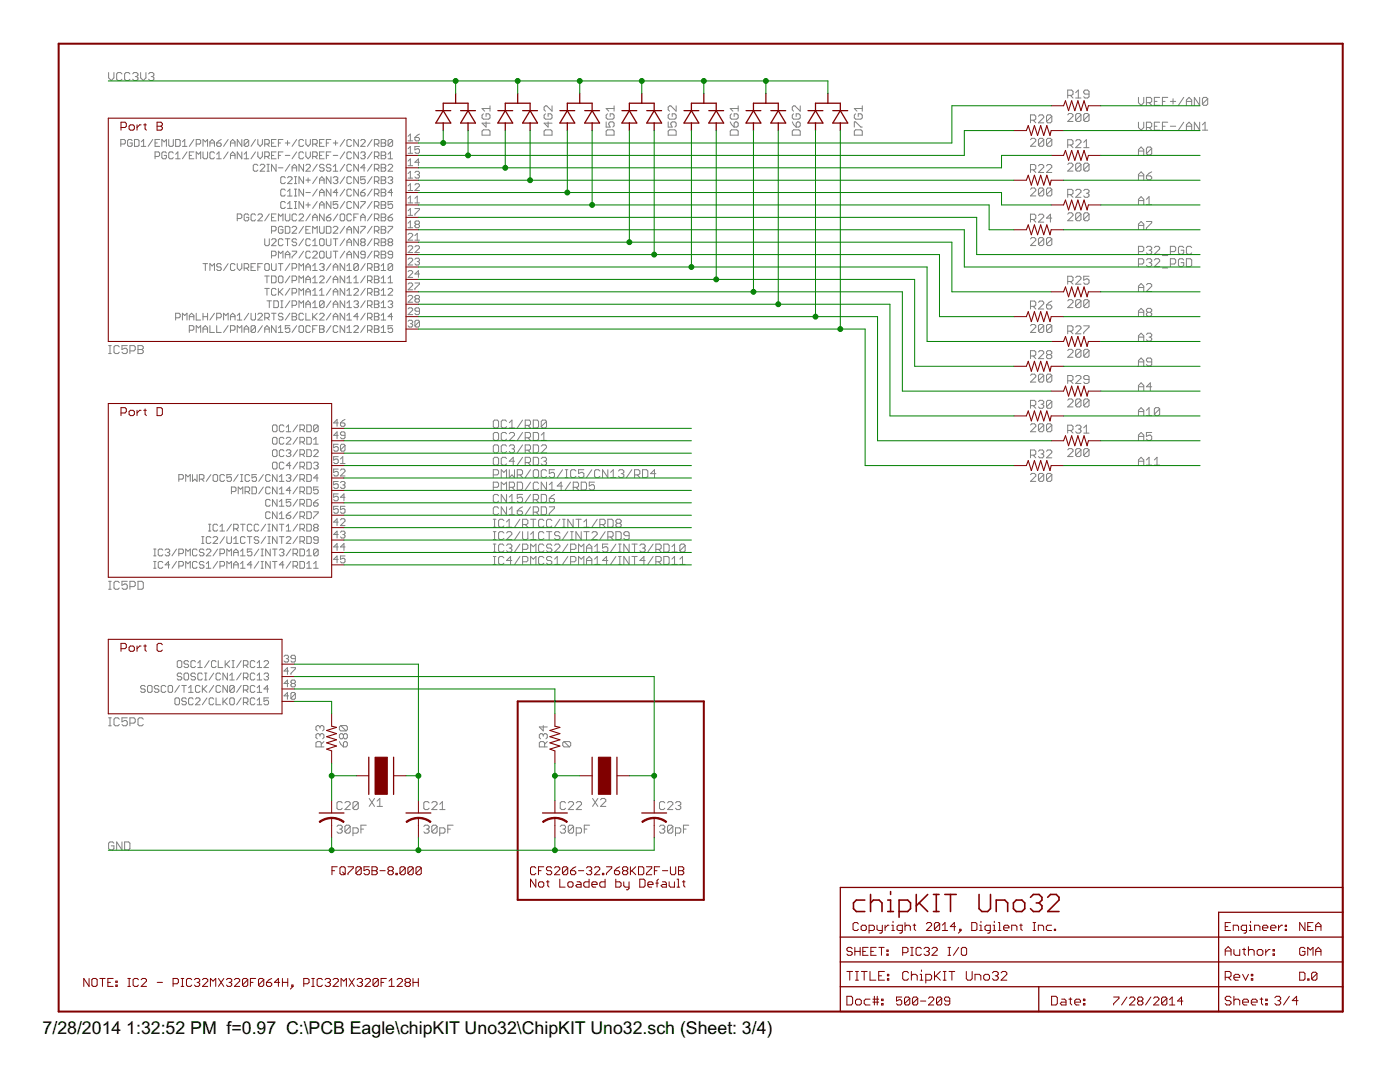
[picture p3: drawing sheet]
<svg xmlns="http://www.w3.org/2000/svg" width="279mm" height="216mm" viewBox="0 0 279 216" stroke-linecap="round" stroke-linejoin="round" font-family="sans-serif">
<defs><g id="words">
<g font-size="4">
<text x="8.5" y="206.4">7/28/2014</text>
<text x="25.2" y="206.4">1:32:52 PM f=0.97 C:\PCB Eagle\chipKIT Uno32\ChipKIT Uno32.sch (Sheet: 3/4)</text>
</g>
</g></defs>
<g fill="none" stroke="#808080" stroke-width=".2">
<path d="M21.7 14.5v1l.5 .6 .5-.6v-1M24.3 14.8l-.2-.3h-.6l-.2 .3v1l.2 .3h.6l.2-.3M25.9 14.8l-.2-.3h-.6l-.2 .3v1l.2 .3h.6l.2-.3M26.5 14.8l.2-.3h.6l.2 .3v.2l-.2 .3M27 15.3h.3M27.3 15.3l.2 .2v.3l-.2 .3h-.6l-.2-.3M28.1 14.5v1l.5 .6 .5-.6v-1M29.7 14.8l.2-.3h.6l.2 .3v.2l-.2 .3M30.2 15.3h.3M30.5 15.3l.2 .2v.3l-.2 .3h-.6l-.2-.3M213.1 19h.8l.2-.2v-.6l-.2-.2h-.8v1.6M213.6 19l.5 .6"/>
<path d="M214.7 18.5l.5-.5v1.6M214.7 19.6h1M217.3 18.8h-.8l-.2-.3v-.3l.2-.2h.6l.2 .2v1.1l-.2 .3h-.6l-.2-.3M227.2 19.4v1.1l.5 .5 .6-.5v-1.1M231.4 19.4h-1v1.6h1M233 19.4h-1v1.6M234.1 19.7v1.1M236.2 19.4l-1 1.6M239.4 19.4v1.6l-1-1.6v1.6M241 19.7l-.3-.3h-.5l-.2 .3v1.1M241 19.7v1.1l-.3 .2h-.5l-.2-.2M241 19.7l-1 1.1"/>
<path d="M24.1 28.7h.7l.2-.2v-.4l-.2-.3h-.7v1.4M26.4 28.1l-.3-.3h-.4l-.2 .3v.9l.2 .2h.4l.3-.2v-.5h-.5M26.8 27.8h.7l.2 .3v.9l-.2 .2h-.7zM28.2 29.2h.9M28.2 28.3l.5-.5v1.4M30.5 27.8l-.9 1.4M30.9 28.5h.5M30.9 31.2h.7l.3-.2v-.5l-.3-.2h-.7v1.4M31.9 27.8h-1v1.4h1M32.3 29.2v-1.4l.5 .5 .4-.5v1.4M33.2 30.5l-.2-.2h-.5l-.2 .2v1l.2 .2h.5l.2-.2v-.5h-.4M33.7 27.8v1.2l.2 .2h.5l.2-.2v-1.2"/>
<path d="M34.6 30.5l-.2-.2h-.5l-.2 .2v1l.2 .2h.5l.2-.2M35.1 27.8h.6l.3 .3v.9l-.3 .2h-.6zM35.1 31.7h.9M35.1 30.8l.4-.5v1.4M36.4 29.2h.9M36.4 28.3l.5-.5v1.4M37.3 30.3l-.9 1.4M37.8 31h.4M38.7 27.8l-.9 1.4M38.7 30.3h-.9v1.4h.9M39.2 28.7h.6l.2-.2v-.4l-.2-.3h-.6v1.4M39.2 31.7v-1.4l.4 .5 .4-.5v1.4"/>
<path d="M40.5 29.2v-1.4l.5 .5 .4-.5v1.4M40.5 30.3v1.2l.2 .2h.5l.2-.2v-1.2M41.9 28.5h.9M41.9 29.2v-.9l.4-.5 .5 .5v.9M42.8 30.5l-.2-.2h-.5l-.2 .2v1l.2 .2h.5l.2-.2M43.2 28.5h.7l.3 .2v.3l-.3 .2h-.4l-.3-.2zM43.2 31.7h1M43.2 30.8l.5-.5v1.4M44.2 27.8l-1 .7M45.5 27.8l-.9 1.4M45.5 30.3l-.9 1.4M46 28.5h.9"/>
<path d="M46 29.2v-.9l.4-.5 .5 .5v.9M46 31.7v-.9l.4-.5 .5 .5v.9M46 31h.9M48.3 27.8v1.4l-1-1.4v1.4M48.3 30.3v1.4l-1-1.4v1.4M48.7 31.7h.9M48.7 30.8l.5-.5v1.4M49.6 28.1v.9l-.2 .2h-.4l-.3-.2M49.6 28.1l-.2-.3h-.4l-.3 .3v.9M49.6 28.1l-.9 .9M51 27.8l-.9 1.4M51 30.3l-.9 1.4"/>
<path d="M51.5 27.8v.9l.4 .5 .5-.5v-.9M51.5 30.3v.9l.4 .5 .5-.5v-.9M51.5 33l-.3-.2h-.4l-.3 .2v.9l.3 .3h.4l.3-.3M51.9 33l.2-.2h.5l.2 .2v.3l-.9 .9h.9M52.8 28.7h.7l.2-.2v-.4l-.2-.3h-.7v1.4M52.8 31.2h.7l.2-.2v-.5l-.2-.2h-.7v1.4M53.3 28.7l.4 .5M53.3 31.2l.4 .5M53.3 32.8h.4M53.3 34.2h.4M53.5 32.8v1.4M54.2 28.5h.5"/>
<path d="M54.2 31h.5M55.1 27.8h-.9v1.4h.9M55.1 30.3h-.9v1.4h.9M55.1 32.8v1.4l-.9-1.4v1.4M55.6 28.5h.4M55.6 31h.4M55.6 33.5h.9M56.5 27.8h-.9v1.4M56.5 30.3h-.9v1.4M56.9 38l-.2-.3h-.5l-.2 .3v.9l.2 .2h.5l.2-.2M56.9 28.5h.9M56.9 31h.9"/>
<path d="M56.9 35.5l-.2-.2h-.5l-.2 .2v.9l.2 .2h.5l.2-.2M57.4 39.1h.9M57.4 35.5l.2-.2h.5l.2 .2v.2l-.9 .9h.9M57.4 28.1v.9M57.4 38.2l.4-.5v1.4M57.8 32.8l-.9 1.4M58.3 33.5h.9M58.3 34.2v-.9l.5-.5 .4 .5v.9M58.8 39.1h.4M58.8 35.3h.4M58.8 36.6h.4M58.8 37.7h.4"/>
<path d="M59 35.3v1.3M59 37.7v1.4M59.2 27.8l-.9 1.4M59.2 30.3l-.9 1.4M60.6 28.1l-.3-.3h-.4l-.2 .3v.9l.2 .2h.4l.3-.2M60.6 30.5l-.3-.2h-.4l-.2 .2v1l.2 .2h.4l.3-.2M60.6 32.8v1.4l-.9-1.4v1.4M60.6 35.3v1.3l-.9-1.3v1.3M60.6 37.7v1.4l-.9-1.4v1.4M61 27.8v.9l.5 .5 .4-.5v-.9M61 30.3v.9l.5 .5 .4-.5v-.9M61 33l.3-.2h.4l.2 .2v.3l-.9 .9h.9"/>
<path d="M61 35.9h.9M61 38.4h.9M61.5 35.5v.9M62.4 28.7h.7l.2-.2v-.4l-.2-.3h-.7v1.4M62.4 31.2h.7l.2-.2v-.5l-.2-.2h-.7v1.4M62.9 28.7l.4 .5M62.9 31.2l.4 .5M63.3 32.8l-.9 1.4M63.3 35.3l-.9 1.3M63.3 37.7l-.9 1.4M63.8 28.5h.4M63.8 36.6v-.9l.4-.4 .5 .4v.9"/>
<path d="M63.8 39.1v-.9l.4-.5 .5 .5v.9M63.8 31h.4M63.8 35.9h.9M63.8 38.4h.9M64.7 27.8h-.9v1.4h.9M64.7 30.3h-.9v1.4h.9M64.7 33l-.2-.2h-.5l-.2 .2v.3l.2 .2h.5l.2 .2v.2l-.2 .3h-.5l-.2-.3M65.1 28.5h.5M65.1 31h.5M66 27.8h-.9v1.4M66 30.3h-.9v1.4M66 33l-.2-.2h-.4l-.3 .2v.3l.3 .2h.4l.2 .2-.2 .5h-.4l-.3-.3"/>
<path d="M66 35.3v1.3l-.9-1.3v1.3M66 37.7v1.4l-.9-1.4v1.4M66.5 28.5h.9M66.5 33.3l.5-.5v1.4M66.5 31h.9M66.5 34.2h.9M66.5 35.5l.2-.2h.5l.2 .2v.2l-.2 .2M67 28.1v.9M67 35.9h.2M67.2 35.9l.2 .3v.2l-.2 .2h-.5l-.2-.2M67.4 38.4h-.9l.7-.7v1.4M68.8 27.8l-.9 1.4"/>
<path d="M68.8 30.3l-.9 1.4M68.8 32.8l-.9 1.4M68.8 35.3l-.9 1.3M68.8 37.7l-.9 1.4M70.1 38l-.2-.3h-.4l-.3 .3v.9l.3 .2h.4l.2-.2M70.1 28.1l-.2-.3h-.4l-.3 .3v.9l.3 .2h.4l.2-.2M70.1 33l-.2-.2h-.4l-.3 .2v.9l.3 .3h.4l.2-.3M70.1 30.5l-.2-.2h-.4l-.3 .2v1l.3 .2h.4l.2-.2M70.1 35.5l-.2-.2h-.4l-.3 .2v.9l.3 .2h.4l.2-.2M71.5 27.8v1.4l-.9-1.4v1.4M71.5 30.3v1.4l-.9-1.4v1.4M71.5 32.8v1.4l-.9-1.4v1.4"/>
<path d="M71.5 35.3v1.3l-.9-1.3v1.3M71.5 37.7v1.4l-.9-1.4v1.4M72 38.4h.7l.2 .5-.2 .2h-.5l-.2-.2zM72 28.1l.2-.3h.5l.2 .3v.2l-.9 .9h.9M72 30.5l.2-.2h.5l.2 .2-.2 .5M72.4 31h.3M72.7 31l.2 .2-.2 .5h-.5l-.2-.2M72.9 35.3h-.9v.6l.4-.2h.3l.2 .2v.5l-.2 .2h-.5l-.2-.2M72.9 33.5h-.9l.7-.7v1.4M72.9 37.7l-.9 .7M74.3 27.8l-1 1.4M74.3 30.3l-1 1.4"/>
<path d="M74.3 32.8l-1 1.4M74.3 35.3l-1 1.3M74.3 37.7l-1 1.4M74.7 28.7h.7l.2-.2v-.4l-.2-.3h-.7v1.4M74.7 31.2h.7l.2-.2v-.5l-.2-.2h-.7v1.4M74.7 33.7h.7l.2-.2v-.5l-.2-.2h-.7v1.4M74.7 36.2h.7l.2-.3v-.4l-.2-.2h-.7v1.3M74.7 38.7h.7l.2-.3v-.4l-.2-.3h-.7v1.4M75.2 28.7l.4 .5M75.2 31.2l.4 .5M75.2 33.7l.4 .5M75.2 36.2l.4 .4"/>
<path d="M75.2 38.7l.4 .4M76.1 37.7h.7l.2 .3v.2l-.2 .2 .2 .5-.2 .2h-.7zM76.1 27.8h.7l.2 .3-.2 .4 .2 .2v.3l-.2 .2h-.7zM76.1 28.5h.7M76.1 30.3h.7l.2 .2-.2 .5 .2 .2v.3l-.2 .2h-.7zM76.1 32.8h.7l.2 .2-.2 .5 .2 .2v.2l-.2 .3h-.7zM76.1 35.3h.7l.2 .2v.2l-.2 .2 .2 .5-.2 .2h-.7zM76.1 31h.7M76.1 33.5h.7M76.1 35.9h.7M76.1 38.4h.7M77.4 33l.3-.2h.4l.3 .2v.3l-1 .9h1"/>
<path d="M77.4 35.5l.3-.2h.4l.3 .2v.2l-.3 .2M77.4 31.7h1M77.4 30.8l.5-.5v1.4M77.9 35.9h.2M78.1 35.9l.3 .3v.2l-.3 .2h-.4l-.3-.2M78.4 28.1v.9l-.3 .2h-.4l-.3-.2M78.4 28.1l-.3-.3h-.4l-.3 .3v.9M78.4 28.1l-1 .9M78.4 38.4h-1l.7-.7v1.4M81.4 27.2l.5-.4v1.3M81.4 29.7l.5-.5v1.4M81.4 32.2l.5-.5v1.4"/>
<path d="M81.4 34.6l.5-.4v1.3M81.4 37.1l.5-.4v1.3M81.4 39.6l.5-.5v1.4M81.4 28.1h1M81.4 30.6h1M81.4 33.1h1M81.4 35.5h1M81.4 38h1M82.8 27.4h.7l.2 .5-.2 .2h-.5l-.2-.2zM82.8 34.4l.2-.2h.5l.2 .2-.2 .5M82.8 36.9l.2-.2h.5l.2 .2v.2l-.9 .9h.9M82.8 39.6l.5-.5v1.4"/>
<path d="M83.3 34.9h.2M83.5 34.9l.2 .2-.2 .4h-.5l-.2-.2M83.7 26.8l-.9 .6M83.7 29.2h-.9v.7l.5-.2h.2l.2 .2v.5l-.2 .2h-.5l-.2-.2M83.7 32.4h-.9l.7-.7v1.4M96.2 26.2l.3-.3h1l.3 .3v.8h-1.6zM96.5 22.7l-.3 .3v.5l.3 .3h1l.3-.3v-.5l-.3-.3h-.5v.5M97 24.3v1.1l-.8-.8h1.6M97.8 21.1v1.1M97.8 21.7h-1.6l.5 .5M108.6 26.2l.3-.3h1l.3 .3v.8h-1.6zM108.9 22.7l-.3 .3v.5l.3 .3h1l.3-.3v-.5l-.3-.3h-.5v.5"/>
<path d="M109.4 24.3v1.1l-.8-.8h1.6M110.2 21.1v1.1l-1.1-1.1h-.2l-.3 .3v.5l.3 .3M121 24.3v1.1h.8l-.3-.6v-.2l.3-.3h.5l.3 .3v.5l-.3 .3M121 26.2l.2-.3h1.1l.3 .3v.8h-1.6zM121.2 22.7l-.2 .3v.5l.2 .3h1.1l.3-.3v-.5l-.3-.3h-.5v.5M122.6 21.7h-1.6l.5 .5M122.6 21.1v1.1M133.3 26.2l.3-.3h1.1l.2 .3v.8h-1.6zM133.3 24.3v1.1h.9l-.3-.6v-.2l.3-.3h.5l.2 .3v.5l-.2 .3M133.6 22.7l-.3 .3v.5l.3 .3h1.1l.2-.3v-.5l-.2-.3h-.5v.5M134.9 21.1v1.1l-1-1.1h-.3l-.3 .3v.5l.3 .3M145.7 24.3l.3 .5 .5 .6"/>
<path d="M146 25.9h1l.3 .3v.8h-1.6v-.8zM146 22.7l-.3 .3v.5l.3 .3h1l.3-.3v-.5l-.3-.3h-.5v.5M146.5 24.6l.3-.3h.2l.3 .3v.5l-.3 .3h-.5zM147.3 21.7h-1.6l.6 .5M147.3 21.1v1.1M158.1 24.3l.3 .5 .5 .6M158.4 22.7l-.3 .3v.5l.3 .3h1l.3-.3v-.5l-.3-.3h-.5v.5M158.4 25.9h1l.3 .3v.8h-1.6v-.8zM158.9 24.6l.3-.3h.2l.3 .3v.5l-.3 .3h-.5zM159.7 21.1v1.1l-1.1-1.1h-.2l-.3 .3v.5l.3 .3M170.5 25.4v-1.1h.3l1 1.1h.3M170.8 25.9h1l.3 .3v.8h-1.6v-.8z"/>
<path d="M170.8 22.7l-.3 .3v.5l.3 .3h1l.3-.3v-.5l-.3-.3h-.5v.5M172.1 21.7h-1.6l.5 .5M172.1 21.1v1.1M205.7 37.8l.2-.3h.5l.3 .3v.2l-1 1.1h1M205.7 24h.7l.3-.3v-.5l-.3-.3h-.7v1.6M205.7 27.9l.2-.3h.5l.3 .3v.2l-1 1.1h1M205.7 33.9h.7l.3-.3v-.5l-.3-.3h-.7v1.6M206.2 33.9l.5 .5M206.2 24l.5 .5M207.2 23.2l.3-.3h.5l.3 .3v.3l-1.1 1h1.1M207.2 33.1l.3-.3h.5l.3 .3v.3l-1.1 1h1.1M208.3 37.8v1l-.3 .3h-.5l-.3-.3"/>
<path d="M208.3 37.8l-.3-.3h-.5l-.3 .3v1M208.3 27.9l-.3-.3h-.5l-.3 .3v1M208.3 27.9v1l-.3 .3h-.5l-.3-.3M208.3 37.8l-1.1 1M208.3 27.9l-1.1 1M208.9 33.1l.2-.3h.5l.3 .3v.3l-1 1h1M209.9 37.8v1l-.3 .3h-.5l-.2-.3M209.9 37.8l-.3-.3h-.5l-.2 .3v1M209.9 23.2l-.3-.3h-.5l-.2 .3v1.1M209.9 27.9l-.3-.3h-.5l-.2 .3v1M209.9 23.2v1.1l-.3 .2h-.5l-.2-.2M209.9 27.9v1l-.3 .3h-.5l-.2-.3"/>
<path d="M209.9 37.8l-1 1M209.9 27.9l-1 1M209.9 23.2l-1 1.1M213.1 32.8l.2-.2h.6l.2 .2v.3l-1 1h1M213.1 22.9l.2-.3h.6l.2 .3v.3l-1 1h1M213.1 28.9h.8l.2-.2v-.5l-.2-.3h-.8v1.6M213.1 38.8h.8l.2-.2v-.6l-.2-.2h-.8v1.6M213.6 28.9l.5 .6M213.6 38.8l.5 .6M214.7 28.2l.2-.3h.6l.2 .3v.2l-1 1.1h1M214.7 38l.2-.2h.6l.2 .2v.3l-1 1.1h1M215.7 32.8v1.1l-.2 .2h-.6l-.2-.2"/>
<path d="M215.7 32.8l-.2-.2h-.6l-.2 .2v1.1M215.7 22.9l-.2-.3h-.6l-.2 .3v1.1M215.7 22.9v1.1l-.2 .2h-.6l-.2-.2M215.7 32.8l-1 1.1M215.7 22.9l-1 1.1M216.3 38l.2-.2h.6l.2 .2v.3l-.2 .3M216.3 29.5h1M216.3 28.4l.5-.5v1.6M216.8 38.6h.3M217.1 38.6l.2 .2v.3l-.2 .3h-.6l-.2-.3M217.3 32.8v1.1l-.2 .2h-.6l-.2-.2M217.3 32.8l-.2-.2h-.6l-.2 .2v1.1"/>
<path d="M217.3 22.9l-.2-.3h-.6l-.2 .3v1.1M217.3 22.9v1.1l-.2 .2h-.6l-.2-.2M217.3 32.8l-1 1.1M217.3 22.9l-1 1.1M227.2 24.4v1l.5 .6 .6-.6v-1M227.2 30.9v-1l.5-.6 .6 .6v1M227.2 35.9v-1.1l.5-.5 .6 .5v1.1M227.2 30.1h1.1M227.2 35.1h1.1M228.8 20.5h.8l.2-.3v-.5l-.2-.3h-.8v1.6M228.8 25.4h.8l.2-.2v-.5l-.2-.3h-.8v1.6M228.8 35.1h.8l.2 .2v.3l-.2 .3h-.5l-.3-.3z"/>
<path d="M228.8 39.8l.5-.6v1.6M229.3 20.5l.5 .5M229.3 25.4l.5 .6M229.8 29.6l-.2-.3h-.5l-.3 .3v1.1M229.8 29.6v1.1l-.2 .2h-.5l-.3-.2M229.8 29.6l-1 1.1M229.8 34.3l-.5 .3-.5 .5M230.4 20.2h.5M230.4 25.2h.5M231.4 24.4h-1v1.6h1M232 20.2h.5M232 25.2h.5"/>
<path d="M233 24.4h-1v1.6M233.6 20.2h1M233.6 25.2h1M236.2 24.4l-1 1.6M236.8 21v-1l.5-.6 .5 .6v1M236.8 26v-1.1l.5-.5 .5 .5v1.1M236.8 20.2h1M236.8 25.2h1M239.4 24.4v1.6l-1-1.6v1.6M240 26h1M240 24.9l.5-.5v1.6M40.5 52.6h.9"/>
<path d="M41 52.6v1.4M41.9 54v-1.4l.4 .5 .5-.5v1.4M44.2 52.8l-.3-.2h-.4l-.3 .2v.3l.3 .2h.4l.3 .2-.3 .5h-.4l-.3-.3M45.5 52.6l-.9 1.4M46.9 52.8l-.2-.2h-.5l-.2 .2v.9l.2 .3h.5l.2-.3M47.3 43.6h.7l.3-.2v-.5l-.3-.2h-.7v1.4M47.3 52.6v.9l.5 .5 .5-.5v-.9M48.7 53.5h.7l.2-.2v-.5l-.2-.2h-.7v1.4M49.2 53.5l.4 .5M49.6 42.9l-.2-.2h-.4l-.3 .2v.9l.3 .3h.4l.2-.3v-.4h-.4M50.1 53.3h.4M51 42.9l-.2-.2h-.5l-.2 .2v.9l.2 .3h.5l.2-.3"/>
<path d="M51 52.6h-.9v1.4h.9M51.5 42.9l.2-.2h.4l.3 .2v.3l-.9 .9h.9M51.5 53.3h.4M52.4 52.6h-.9v1.4M52.8 47.6v1.2l.3 .2h.4l.2-.2v-1.2M52.8 55.1h.9M52.8 57.6h.9M53.1 52.6h.4l.2 .2v.9l-.2 .3h-.4l-.3-.3v-.9zM53.3 55.1v1.3M53.3 57.6v1.3M53.7 42.7l-.9 1.4M54.2 46.1h.7l.2-.3v-.4l-.2-.2h-.7v1.3"/>
<path d="M54.2 51h.7l.2-.2v-.4l-.2-.3h-.7v1.4M54.2 52.6v1.1l.2 .3h.5l.2-.3v-1.1M54.2 55.1h.7l.2 .2v.9l-.2 .2h-.7zM54.2 47.9l.2-.3h.5l.2 .3v.2l-.9 .9h.9M54.2 43.4h.5M55.1 42.7h-.9v1.4h.9M55.1 57.8l-.2-.2h-.5l-.2 .2v.9l.2 .2h.5l.2-.2M55.6 44.1v-1.4l.4 .5 .5-.5v1.4M55.6 51.5v-1.4l.4 .5 .5-.5v1.4M55.6 57.6v1.3M55.6 52.6h.9M55.8 55.1h.4l.3 .2v.9l-.3 .2h-.4l-.2-.2v-.9z"/>
<path d="M55.8 58.2l.7 .7M56 52.6v1.4M56.5 45.4l-.3-.2h-.4l-.2 .2v.9l.2 .2h.4l.3-.2v-.5h-.5M56.5 47.9l-.3-.3h-.4l-.2 .3v.9l.2 .2h.4l.3-.2M56.5 57.6l-.9 .9M56.9 42.7v1.1l.2 .3h.5l.2-.3v-1.1M56.9 40.4l-.2-.2h-.5l-.2 .2v1l.2 .2h.5l.2-.2M56.9 45.2h.7l.2 .2v.9l-.2 .2h-.7zM56.9 51.5v-.9l.5-.5 .4 .5v.9M56.9 47.6h.9M56.9 50.8h.9M57.4 47.6v1.4"/>
<path d="M57.4 40.7l.4-.5v1.4M57.4 41.6h.9M57.8 52.6l-.9 1.4M57.8 55.1l-.9 1.3M57.8 57.6l-.9 1.3M58.3 50.1h.9v.3l-.9 .9v.2M58.3 53.5h.7l.2-.2v-.5l-.2-.2h-.7v1.4M58.3 56h.7l.2-.2v-.5l-.2-.2h-.7v1.3M58.3 58.5h.7l.2-.3v-.4l-.2-.2h-.7v1.3M58.3 45.4l.2-.2h.5l.2 .2v.2l-.9 .9h.9M58.8 41.6h.4M58.8 40.2h.4"/>
<path d="M59 40.2v1.4M59.2 42.9l-.2-.2h-.5l-.2 .2v.9l.2 .3h.5l.2-.3M59.2 47.9l-.2-.3h-.5l-.2 .3v.2l.2 .2h.5l.2 .3v.2l-.2 .2h-.5l-.2-.2M59.7 42.9l.2-.2h.4l.3 .2v.3l-.9 .9h.9M59.7 54v-1.4l.4 .5 .5-.5v1.4M59.7 56.4v-1.3l.4 .4 .5-.4v1.3M59.7 58.9v-1.3l.4 .4 .5-.4v1.3M60.6 40.2v1.4l-.9-1.4v1.4M60.6 45.2l-.9 1.3M60.6 47.6l-.9 1.4M60.6 50.1l-.9 1.4M61 54v-.9l.5-.5 .4 .5v.9"/>
<path d="M61 56.4v-.9l.5-.4 .4 .4v.9M61 58.9v-.9l.5-.4 .4 .4v.9M61 45.8h.5M61 53.3h.9M61 55.8h.9M61 58.2h.9M61 40.9h.9M61.5 40.4v1M61.9 45.2h-.9v1.3h.9M61.9 47.9l-.2-.3h-.4l-.3 .3v.9l.3 .2h.4l.2-.2M61.9 50.4l-.2-.3h-.4l-.3 .3v.9l.3 .2h.4l.2-.2M61.9 42.7l-.9 1.4"/>
<path d="M62.4 44.1v-.9l.5-.5 .4 .5v.9M62.4 46.5v-1.3l.5 .4 .4-.4v1.3M62.4 50.4l.2-.3h.5l.2 .3v.2l-.9 .9h.9M62.4 48.1l.5-.5v1.4M62.4 43.4h.9M62.4 49h.9M62.4 53.1l.5-.5v1.4M62.4 55.5l.5-.4v1.3M62.4 58l.5-.4v1.3M62.4 54h.9M62.4 56.4h.9M62.4 58.9h.9"/>
<path d="M63.3 40.2l-.9 1.4M63.8 50.4l.2-.3h.5l.2 .3v.9l-.2 .2h-.5l-.2-.2zM63.8 41.6v-.9l.4-.5 .5 .5v.9M63.8 45.2v1.1l.2 .2h.5l.2-.2v-1.1M63.8 52.8l.2-.2h.5l.2 .2v.3l-.2 .2M63.8 55.3l.2-.2h.5l.2 .2v.2l-.9 .9h.9M63.8 58.9h.9M63.8 58l.4-.4v1.3M63.8 40.9h.9M64 47.6h.5l.2 .3v.9l-.2 .2h-.5l-.2-.2v-.9zM64.2 53.3h.3M64.5 53.3l.2 .2v.2l-.2 .3h-.5l-.2-.3"/>
<path d="M64.7 42.7v1.4l-.9-1.4v1.4M65.1 43.4h.7l.2 .4-.2 .3h-.4l-.3-.3zM65.1 45.2h.7l.2 .2v.9l-.2 .2h-.7zM65.1 47.6v1.2l.3 .2h.4l.2-.2v-1.2M65.1 50.1v1.2l.3 .2h.4l.2-.2v-1.2M66 40.2v1.4l-.9-1.4v1.4M66 42.7l-.9 .7M66 52.6l-.9 1.4M66 55.1l-.9 1.3M66 57.6l-.9 1.3M66.5 45.4l.2-.2h.5l.2 .2v.2l-.9 .9h.9M66.5 54v-.9l.5-.5 .4 .5v.9"/>
<path d="M66.5 56.4v-.9l.5-.4 .4 .4v.9M66.5 58.9v-.9l.5-.4 .4 .4v.9M66.5 47.6h.9M66.5 50.1h.9M66.5 53.3h.9M66.5 55.8h.9M66.5 58.2h.9M67 47.6v1.4M67 50.1v1.4M67.4 40.2h-.9v.7l.7-.2 .2 .2v.5l-.2 .2h-.5l-.2-.2M67.4 42.7l-.9 1.4M68.1 42.7h.5l.2 .2v.9l-.2 .3h-.5l-.2-.3v-.9z"/>
<path d="M68.8 52.6v1.4l-.9-1.4v1.4M68.8 55.1v1.3l-.9-1.3v1.3M68.8 57.6v1.3l-.9-1.3v1.3M68.8 45.2l-.9 1.3M68.8 47.6l-.9 1.4M68.8 50.1l-.9 1.4M68.8 40.2l-.9 1.4M69.2 46.5v-.9l.5-.4 .4 .4v.9M69.2 49v-.9l.5-.5 .4 .5v.9M69.2 51.5v-.9l.5-.5 .4 .5v.9M69.2 45.8h.9M69.2 48.3h.9"/>
<path d="M69.2 50.8h.9M69.2 54h.9M69.2 53.1l.5-.5v1.4M69.2 55.5l.5-.4v1.3M69.2 58l.5-.4v1.3M69.2 56.4h.9M69.2 58.9h.9M70.1 42.9l-.2-.2h-.4l-.3 .2v.9l.3 .3h.4l.2-.3M70.1 40.4l-.2-.2h-.4l-.3 .2v1l.3 .2h.4l.2-.2M70.6 57.8l.2-.2h.5l.2 .2v.2l-.9 .9h.9M70.6 43.4h.5M70.6 56.4h.9"/>
<path d="M70.6 55.5l.5-.4v1.3M71.5 52.8l-.2-.2h-.5l-.2 .2v.9M71.5 40.2v1.4l-.9-1.4v1.4M71.5 42.7h-.9v1.4M71.5 45.2v1.3l-.9-1.3v1.3M71.5 47.6v1.4l-.9-1.4v1.4M71.5 50.1v1.4l-.9-1.4v1.4M71.5 52.8v.9l-.2 .3h-.5l-.2-.3M71.5 52.8l-.9 .9M72 40.2h.9v.2l-.9 1v.2M72 44.1v-.9l.4-.5 .5 .5v.9M72 45.2h.9v.2l-.9 .9v.2"/>
<path d="M72 43.4h.9M72.2 48.3l-.2-.2 .2-.5h.5l.2 .3v.2l-.2 .2M72.2 48.3l-.2 .3 .2 .4h.5l.2-.2-.2-.5M72.2 48.3h.5M72.9 50.8h-.7l-.2-.2 .2-.5h.5l.2 .3v.9l-.2 .2h-.5l-.2-.2M72.9 52.6l-.9 1.4M72.9 55.1l-.9 1.3M72.9 57.6l-.9 1.3M73.3 53.5h.7l.3-.2v-.5l-.3-.2h-.7v1.4M73.3 56h.7l.3-.2v-.5l-.3-.2h-.7v1.3M73.3 58.5h.7l.3-.3v-.4l-.3-.2h-.7v1.3M73.8 53.5l.5 .5"/>
<path d="M73.8 56l.5 .4M73.8 58.5l.5 .4M74.3 42.7l-1 1.4M74.3 45.2l-1 1.3M74.3 47.6l-1 1.4M74.3 50.1l-1 1.4M74.3 40.2l-1 1.4M74.7 41.1h.7l.2-.2v-.5l-.2-.2h-.7v1.4M74.7 43.6h.7l.2-.2v-.5l-.2-.2h-.7v1.4M74.7 46.1h.7l.2-.3v-.4l-.2-.2h-.7v1.3M74.7 48.6h.7l.2-.3v-.4l-.2-.3h-.7v1.4M74.7 51h.7l.2-.2v-.4l-.2-.3h-.7v1.4"/>
<path d="M74.7 52.6h.7l.2 .2v.3l-.2 .2 .2 .2v.2l-.2 .3h-.7zM74.7 55.1h.7l.2 .2v.2l-.2 .3 .2 .2v.2l-.2 .2h-.7zM74.7 57.6h.7l.2 .2v.2l-.2 .2 .2 .3v.2l-.2 .2h-.7zM74.7 53.3h.7M74.7 55.8h.7M74.7 58.2h.7M75.2 43.6l.4 .5M75.2 46.1l.4 .4M75.2 48.6l.4 .4M75.2 51l.4 .5M75.2 41.1l.4 .5M76.1 42.7h.7l.2 .2v.3l-.2 .2 .2 .4-.2 .3h-.7z"/>
<path d="M76.1 40.2h.7l.2 .2v.3l-.2 .2 .2 .5-.2 .2h-.7zM76.1 45.2h.7l.2 .2v.2l-.2 .2 .2 .5-.2 .2h-.7zM76.1 47.6h.7l.2 .3v.2l-.2 .2 .2 .5-.2 .2h-.7zM76.1 50.1h.7l.2 .3v.2l-.2 .2 .2 .5-.2 .2h-.7zM76.1 43.4h.7M76.1 45.8h.7M76.1 48.3h.7M76.1 50.8h.7M76.1 54h.9M76.1 53.1l.4-.5v1.4M76.1 55.5l.4-.4v1.3M76.1 58l.4-.4v1.3"/>
<path d="M76.1 56.4h.9M76.1 58.9h.9M76.1 40.9h.7M77.4 43.4h.7l.3 .2v.2l-.3 .3h-.4l-.3-.3zM77.4 45.2h1v.2l-1 .9v.2M77.4 57.8l.3-.2h.4l.3 .2v.2l-1 .9h1M77.4 55.5l.5-.4v1.3M77.4 56.4h1M77.7 48.3l-.3-.2v-.2l.3-.3h.4l.3 .3v.2l-.3 .2M77.7 48.3l-.3 .3v.2l.3 .2h.4l.3-.2v-.2l-.3-.3M77.7 48.3h.4M78.4 40.2h-1v.7l.5-.2 .5 .2v.5l-.3 .2h-.4l-.3-.2"/>
<path d="M78.4 50.8h-.7l-.3-.2v-.2l.3-.3h.4l.3 .3v.9l-.3 .2h-.4l-.3-.2M78.4 52.8l-.3-.2h-.4l-.3 .2v.9M78.4 52.8v.9l-.3 .3h-.4l-.3-.3M78.4 42.7l-1 .7M78.4 52.8l-1 .9M81.4 42.1l.5-.5v1.4M81.4 44.5l.5-.4v1.3M81.4 43h1M81.4 46.8l.3-.2h.4l.3 .2v.2l-1 .9h1M81.4 45.4h1M81.4 49.3l.3-.3h.4l.3 .3v.2l-1 .9h1M81.4 51.7l.3-.2h.4l.3 .2v.3l-1 .9h1"/>
<path d="M81.4 54.2l.3-.2h.4l.3 .2v.2l-1 1h1M81.4 56.7l.3-.2h.4l.3 .2v.2l-1 .9h1M81.4 59.2l.3-.3h.4l.3 .3v.2l-1 .9h1M81.4 40.5h1M82.8 41.6h.9v.2l-.9 .9v.3M82.8 56.5h.9v.2l-.9 .9v.2M82.8 49.3l.2-.3h.5l.2 .3v.2l-.9 .9h.9M82.8 51.7l.2-.2h.5l.2 .2-.2 .5M82.8 47.9h.9M82.8 47l.5-.4v1.3M82.8 40.5h.9M83 44.8l-.2-.3v-.2l.2-.2h.5l.2 .2-.2 .5"/>
<path d="M83 44.8l-.2 .2 .2 .4h.5l.2-.2-.2-.4M83 59.6l-.2-.2v-.2l.2-.3h.5l.2 .3-.2 .4M83 59.6l-.2 .3 .2 .4h.5l.2-.2-.2-.5M83 44.8h.5M83 59.6h.5M83.3 52.2h.2M83.5 52.2l.2 .2-.2 .5h-.5l-.2-.3M83.7 54.7h-.9l.7-.7v1.4M205.7 43.8h.7l.3-.3v-.5l-.3-.3h-.7v1.6M205.7 47.7l.2-.3h.5l.3 .3v.2l-1 1.1h1M206.2 43.8l.5 .5M207.2 43l.3-.3h.5l.3 .3v.3l-1.1 1h1.1"/>
<path d="M208.3 47.7l-.3-.3h-.5l-.3 .3v1M208.3 47.7v1l-.3 .3h-.5l-.3-.3M208.3 47.7l-1.1 1M209.9 47.7l-.3-.3h-.5l-.2 .3v1M209.9 47.7v1l-.3 .3h-.5l-.2-.3M209.9 47.7l-1 1M209.9 43.5h-1l.7-.8v1.6M213.1 42.7l.2-.2h.6l.2 .2v.3l-1 1h1M213.1 56.2h.8l.2-.3v-.5l-.2-.3h-.8v1.6M213.6 56.2l.5 .5M214.7 55.4l.2-.3h.6l.2 .3v.2l-1 1.1h1M215.7 42.7l-.2-.2h-.6l-.2 .2v1.1"/>
<path d="M215.7 42.7v1.1l-.2 .2h-.6l-.2-.2M215.7 42.7l-1 1.1M217.3 42.7v1.1l-.2 .2h-.6l-.2-.2M217.3 42.7l-.2-.2h-.6l-.2 .2v1.1M217.3 55.1h-1v.8l.5-.3h.3l.2 .3v.5l-.2 .3h-.6l-.2-.3M217.3 42.7l-1 1.1M227.2 45.8v-1.1l.5-.5 .6 .5v1.1M227.2 40.8v-1l.5-.6 .6 .6v1M227.2 50.2h.8l.3-.3v-.5l-.3-.3h-.8v1.6M227.2 52.7h.8l.3-.3v-.5l-.3-.3h-.8v1.6M227.2 58.2v-1.1l.5-.5 .6 .5v1.1M227.2 40h1.1"/>
<path d="M227.2 45h1.1M227.2 57.4h1.1M228.8 44.2h1v.2l-1 1.1v.3M228.8 49.4l.3-.3h.5l.2 .3v.3l-.2 .2M228.8 51.9l.3-.3h.5l.2 .3v.3l-.2 .2M228.8 56.8l.3-.2h.5l.2 .2v.3l-1 1.1h1M228.8 40.8h1M229.3 49.9h.3M229.3 52.4h.3M229.6 49.9l.2 .3v.3l-.2 .2h-.5l-.3-.2M229.6 52.4l.2 .3v.2l-.2 .3h-.5l-.3-.3M230.4 49.4l.3-.3h.5l.2 .3v.3l-1 1h1"/>
<path d="M230.4 51.9l.3-.3h.5l.2 .3v.3l-1 1h1M232 53.5h1M232 51h1M233.6 50.2h.8l.2-.3v-.5l-.2-.3h-.8v1.6M233.6 52.7h.8l.2-.3v-.5l-.2-.3h-.8v1.6M236.2 49.4l-.2-.3h-.6l-.2 .3v1.1l.2 .2h.6l.2-.2v-.6h-.5M236.2 51.9l-.2-.3h-.6l-.2 .3v1l.2 .3h.6l.2-.3v-.5h-.5M236.8 51.6h.8l.2 .3v1l-.2 .3h-.8zM237.8 49.4l-.2-.3h-.6l-.2 .3v1.1l.2 .2h.6l.2-.2M21.7 70.5h.5M21.7 69h.5M21.9 69v1.5"/>
<path d="M23.8 69.2l-.3-.2h-.5l-.2 .2v1.1l.2 .2h.5l.3-.2M25.4 69h-1.1v.7l.6-.2h.2l.3 .2v.6l-.3 .2h-.5l-.3-.2M25.9 70h.8l.3-.3v-.5l-.3-.2h-.8v1.5M27.5 69h.8l.3 .2v.3l-.3 .2 .3 .3v.3l-.3 .2h-.8zM27.5 69.7h.8M35.1 63.4h.6l.3-.2v-.5l-.3-.2h-.6v1.4M36.4 63.9v-1.4l.5 .4 .4-.4v1.4M37.8 63.9v-1l.4-.4 .5 .4v1M37.8 65.9h.7l.2-.2v-.5l-.2-.2h-.7v1.3M37.8 63.2h.9M39.2 62.5v1.4h.8M39.2 66.3v-1.3l.4 .4 .4-.4v1.3"/>
<path d="M40.5 62.5v1.4M40.5 66.3v-.9l.5-.4 .4 .4v.9M40.5 63.2h.9M40.5 65.7h.9M41.4 62.5v1.4M41.9 65v1.3h.9M42.8 62.5l-.9 1.4M43.2 65v1.3h1M43.2 63.4h.7l.3-.2v-.5l-.3-.2h-.7v1.4M44.6 63.9v-1.4l.5 .4 .4-.4v1.4M45.5 65l-.9 1.3M46 63.9v-1l.4-.4 .5 .4v1"/>
<path d="M46 65.9h.7l.2-.2v-.5l-.2-.2h-.7v1.3M46 63.2h.9M47.3 66.3v-1.3l.5 .4 .5-.4v1.3M47.3 63.9h1M47.3 62.9l.5-.4v1.4M48.7 66.3v-.9l.5-.4 .4 .4v.9M48.7 65.7h.9M49.6 62.5l-.9 1.4M50.1 62.5v1.1l.2 .3h.5l.2-.3v-1.1M51 65.2v.9l-.2 .2h-.5l-.2-.2M51 65.2l-.2-.2h-.5l-.2 .2v.9M51 65.2l-.9 .9"/>
<path d="M51.5 62.7l.2-.2h.4l.3 .2v.2l-.9 1h.9M52.4 65l-.9 1.3M52.8 63.4h.7l.2-.2v-.5l-.2-.2h-.7v1.4M52.8 66.3v-.9l.5-.4 .4 .4v.9M52.8 65.7h.9M53.3 60h.9M53.3 63.4l.4 .5M53.7 60v1.4M54.2 62.5h.9M54.7 60h.6l.3 .3v.9l-.3 .2h-.6zM54.7 62.5v1.4M55.1 65v1.3l-.9-1.3v1.3"/>
<path d="M55.6 66.3h.9M55.6 65.4l.4-.4v1.3M56 61.4h.5M56 60h.5M56.2 60v1.4M56.5 62.7l-.3-.2h-.4l-.2 .2 .2 .5h.4l.3 .2v.2l-.3 .3h-.4l-.2-.3M57.8 65h-.9v.7l.7-.3 .2 .3v.4l-.2 .2h-.5l-.2-.2M57.8 60l-.9 1.4M57.8 62.5l-.9 1.4M58.3 60.9h.7l.2-.2v-.4l-.2-.3h-.7v1.4M58.3 62.5h.7l.2 .2-.2 .5 .2 .2v.2l-.2 .3h-.7zM58.3 63.2h.7"/>
<path d="M59.2 65l-.9 1.3M59.7 65.2l.2-.2h.4l.3 .2v.9l-.3 .2h-.4l-.2-.2zM59.7 61.4v-1.4l.4 .5 .5-.5v1.4M60.6 62.7l-.3-.2h-.4l-.2 .2v.9l.2 .3h.4l.3-.3M61 61.4v-.9l.5-.5 .4 .5v.9M61 62.5v1.4h.9M61 60.7h.9M61.9 65.2l-.2-.2h-.4l-.3 .2v.9l.3 .2h.4l.2-.2M62.4 61.4h.9M62.4 62.5v1.4M62.4 60.5l.5-.5v1.4M62.4 65.7h.5"/>
<path d="M62.6 63.2l.7 .7M63.3 65h-.9v1.3M63.3 62.5l-.9 .9M63.8 65h.7l.2 .2-.2 .5 .2 .2v.2l-.2 .2h-.7zM63.8 62.7l.2-.2h.5l.2 .2v.2l-.9 1h.9M63.8 65.7h.7M64.7 60.3v.9l-.2 .2h-.5l-.2-.2M64.7 60.3l-.2-.3h-.5l-.2 .3v.9M64.7 60.3l-.9 .9M66 60l-.9 1.4M66 62.5l-.9 1.4M66 65l-.9 1.3"/>
<path d="M66.5 61.4v-.9l.5-.5 .4 .5v.9M66.5 63.9v-1l.5-.4 .4 .4v1M66.5 60.7h.9M66.5 63.2h.9M67.4 65.2l-.2-.2h-.5l-.2 .2v.9l.2 .2h.5l.2-.2M68.8 60v1.4l-.9-1.4v1.4M68.8 62.5v1.4l-.9-1.4v1.4M68.8 65v1.3l-.9-1.3v1.3M69.2 61.4h.9M69.2 66.3h.9M69.2 60.5l.5-.5v1.4M69.2 62.9l.5-.4v1.4"/>
<path d="M69.2 65.4l.5-.4v1.3M69.2 63.9h.9M70.6 65.2l.2-.2h.5l.2 .2v.2l-.9 .9h.9M70.6 60.3l.2-.3h.5l.2 .3v.2l-.2 .2M71.1 60.7h.2M71.3 60.7l.2 .2v.3l-.2 .2h-.5l-.2-.2M71.5 63.2h-.9l.7-.7v1.4M72.9 60l-.9 1.4M72.9 62.5l-.9 1.4M72.9 65l-.9 1.3M73.3 60.9h.7l.3-.2v-.4l-.3-.3h-.7v1.4M73.3 63.4h.7l.3-.2v-.5l-.3-.2h-.7v1.4"/>
<path d="M73.3 65.9h.7l.3-.2v-.5l-.3-.2h-.7v1.3M73.8 60.9l.5 .5M73.8 63.4l.5 .5M73.8 65.9l.5 .4M74.7 60h.7l.2 .3v.2l-.2 .2 .2 .2v.3l-.2 .2h-.7zM74.7 65h.7l.2 .2-.2 .5 .2 .2v.2l-.2 .2h-.7zM74.7 62.5h.7l.2 .2-.2 .5 .2 .2v.2l-.2 .3h-.7zM74.7 60.7h.7M74.7 63.2h.7M74.7 65.7h.7M76.1 61.4h.9M76.1 66.3h.9"/>
<path d="M76.1 60.5l.4-.5v1.4M76.1 62.9l.4-.4v1.4M76.1 65.4l.4-.4v1.3M76.1 63.9h.9M77.4 60.3l.3-.3h.4l.3 .3v.2l-.3 .2M77.9 60.7h.2M78.1 60.7l.3 .2v.3l-.3 .2h-.4l-.3-.2M78.4 65h-1v.7l.5-.3 .5 .3v.4l-.3 .2h-.4l-.3-.2M78.4 63.2h-1l.7-.7v1.4M81.4 61.6l.3-.2h.4l.3 .2v.3l-1 .9h1M81.4 64.1l.3-.2h.4l.3 .2v.2l-.3 .3M81.9 64.6h.2"/>
<path d="M82.1 64.6l.3 .2v.2l-.3 .3h-.4l-.3-.3M83.7 62.1h-.7l-.2-.2v-.3l.2-.2h.5l.2 .2v.9l-.2 .3h-.5l-.2-.3M83.7 64.1l-.2-.2h-.5l-.2 .2v.9M83.7 64.1v.9l-.2 .3h-.5l-.2-.3M83.7 64.1l-.9 .9M205.7 61.1h.7l.3-.2v-.6l-.3-.2h-.7v1.6M205.7 65l.2-.3h.5l.3 .3v.3l-1 1h1M205.7 71h.7l.3-.2v-.6l-.3-.2h-.7v1.6M205.7 74.9l.2-.2h.5l.3 .2v.3l-1 1h1M206.2 61.1l.5 .6M206.2 71l.5 .6M207.2 60.3l.3-.2h.5l.3 .2v.3l-1.1 1.1h1.1"/>
<path d="M207.2 70.2l.3-.2h.5l.3 .2v.3l-1.1 1.1h1.1M208.3 65l-.3-.3h-.5l-.3 .3v1.1M208.3 74.9l-.3-.2h-.5l-.3 .2v1.1M208.3 65v1.1l-.3 .2h-.5l-.3-.2M208.3 74.9v1.1l-.3 .2h-.5l-.3-.2M208.3 65l-1.1 1.1M208.3 74.9l-1.1 1.1M208.9 60.9h.7l.3 .2v.3l-.3 .3h-.5l-.2-.3zM209.1 70.8l-.2-.3v-.3l.2-.2h.5l.3 .2v.3l-.3 .3M209.1 70.8l-.2 .2v.3l.2 .3h.5l.3-.3v-.3l-.3-.2M209.1 70.8h.5M209.9 65l-.3-.3h-.5l-.2 .3v1.1"/>
<path d="M209.9 74.9l-.3-.2h-.5l-.2 .2v1.1M209.9 65v1.1l-.3 .2h-.5l-.2-.2M209.9 74.9v1.1l-.3 .2h-.5l-.2-.2M209.9 65l-1 1.1M209.9 74.9l-1 1.1M209.9 60.1l-.5 .2-.5 .6M213.1 60l.2-.2h.6l.2 .2v.3l-1 1.1h1M213.1 66.1h.8l.2-.3v-.5l-.2-.3h-.8v1.6M213.1 70l.2-.3h.6l.2 .3v.2l-1 1.1h1M213.1 76h.8l.2-.3v-.5l-.2-.3h-.8v1.6M213.1 79.9l.2-.3h.6l.2 .3v.2l-1 1.1h1M213.6 66.1l.5 .5"/>
<path d="M213.6 76l.5 .5M214.7 65.3l.2-.3h.6l.2 .3v.3l-1 1h1M214.7 75.2l.2-.3h.6l.2 .3v.3l-1 1h1M215.7 60l-.2-.2h-.6l-.2 .2v1.1M215.7 70l-.2-.3h-.6l-.2 .3v1M215.7 79.9l-.2-.3h-.6l-.2 .3v1M215.7 60v1.1l-.2 .3h-.6l-.2-.3M215.7 70v1l-.2 .3h-.6l-.2-.3M215.7 79.9v1l-.2 .3h-.6l-.2-.3M215.7 60l-1 1.1M215.7 70l-1 1M215.7 79.9l-1 1"/>
<path d="M216.3 65h1v.3l-1 1v.3M217.3 60l-.2-.2h-.6l-.2 .2v1.1M217.3 70l-.2-.3h-.6l-.2 .3v1M217.3 75.7h-.8l-.2-.2v-.3l.2-.3h.6l.2 .3v1l-.2 .3h-.6l-.2-.3M217.3 79.9l-.2-.3h-.6l-.2 .3v1M217.3 60v1.1l-.2 .3h-.6l-.2-.3M217.3 70v1l-.2 .3h-.6l-.2-.3M217.3 79.9v1l-.2 .3h-.6l-.2-.3M217.3 60l-1 1.1M217.3 70l-1 1M217.3 79.9l-1 1M227.2 78v-1.1l.5-.5 .6 .5v1.1"/>
<path d="M227.2 73v-1l.5-.6 .6 .6v1M227.2 63.1v-1l.5-.6 .6 .6v1M227.2 68.1v-1.1l.5-.5 .6 .5v1.1M227.2 62.3h1.1M227.2 67.3h1.1M227.2 72.2h1.1M227.2 77.2h1.1M228.8 66.7l.3-.2h.5l.2 .2v.3l-.2 .3M229.1 62.3l-.3-.2v-.3l.3-.3h.5l.2 .3v.3l-.2 .2M229.1 62.3l-.3 .3v.2l.3 .3h.5l.2-.3v-.2l-.2-.3M229.1 62.3h.5M229.3 67.3h.3"/>
<path d="M229.6 67.3l.2 .2v.3l-.2 .3h-.5l-.3-.3M229.8 72.2h-.7l-.3-.2v-.3l.3-.3h.5l.2 .3v1l-.2 .3h-.5l-.3-.3M229.8 77.2h-1l.8-.8v1.6M35.7 95.6h.7l.2-.2v-.5l-.2-.2h-.7v1.4M37.1 96.1v-1.4l.4 .4 .5-.4v1.4M38.4 94.7v1.4l.5-.5 .4 .5v-1.4M39.8 95.6h.7l.2-.2v-.5l-.2-.2h-.7v1.4M40.3 95.6l.4 .5M42.1 94.7l-.9 1.4M42.5 94.9l.3-.2h.4l.2 .2v.9l-.2 .3h-.4l-.3-.3zM44.8 94.9l-.2-.2h-.5l-.2 .2v.9l.2 .3h.5l.2-.3M46.2 94.7h-.9v.7l.4-.3h.3l.2 .3v.4l-.2 .3h-.5l-.2-.3"/>
<path d="M46.2 98.1h.7l.2-.2v-.5l-.2-.2h-.7v1.3M47.5 94.7l-.9 1.4M47.5 98.5v-1.3l.5 .4 .5-.4v1.3M48 96.1h.5M48 94.7h.5M48.2 94.7v1.4M48.9 98.1h.7l.2-.2v-.5l-.2-.2h-.7v1.3M49.4 98.1l.4 .4M49.8 94.9l-.2-.2h-.5l-.2 .2v.9l.2 .3h.5l.2-.3M50.3 97.2h.7l.2 .2v.9l-.2 .2h-.7zM51.2 94.7h-.9v.7l.4-.3h.3l.2 .3v.4l-.2 .3h-.5l-.2-.3M52.6 94.7l-1 1.4"/>
<path d="M52.6 97.2l-1 1.3M53.9 94.9l-.2-.2h-.4l-.3 .2v.9l.3 .3h.4l.2-.3M53.9 97.4l-.2-.2h-.4l-.3 .2v.9l.3 .2h.4l.2-.2M53.9 99.9l-.2-.2h-.4l-.3 .2v.9l.3 .2h.4l.2-.2M54.4 85l.2-.2h.5l.2 .2v.9l-.2 .2h-.5l-.2-.2zM54.4 90l.2-.3h.5l.2 .3v.9l-.2 .2h-.5l-.2-.2zM54.4 92.4l.2-.2h.5l.2 .2v.9l-.2 .3h-.5l-.2-.3zM54.6 87.3h.5l.2 .2v.9l-.2 .2h-.5l-.2-.2v-.9zM55.3 94.7v1.4l-.9-1.4v1.4M55.3 97.2v1.3l-.9-1.3v1.3M55.3 99.7v1.3l-.9-1.3v1.3M55.8 96.1h.9"/>
<path d="M55.8 95.1l.4-.4v1.4M55.8 97.6l.4-.4v1.3M55.8 98.5h.9M56.7 85l-.3-.2h-.4l-.2 .2v.9l.2 .2h.4l.3-.2M56.7 90l-.3-.3h-.4l-.2 .3v.9l.2 .2h.4l.3-.2M56.7 87.5l-.3-.2h-.4l-.2 .2v.9l.2 .2h.4l.3-.2M56.7 92.4l-.3-.2h-.4l-.2 .2v.9l.2 .3h.4l.3-.3M57.1 86.1h.9M57.1 85.2l.5-.4v1.3M57.1 87.5l.2-.2h.5l.2 .2v.2l-.9 .9h.9M57.1 90l.2-.3h.5l.2 .3-.2 .4M57.1 94.9l.2-.2h.5l.2 .2v.2l-.2 .3"/>
<path d="M57.6 90.4h.2M57.6 95.4h.2M57.8 90.4l.2 .3-.2 .4h-.5l-.2-.2M57.8 95.4l.2 .2-.2 .5h-.5l-.2-.3M58 92.9h-.9l.7-.7v1.4M58 97.9h-.9l.7-.7v1.3M58 99.7h-.9v.6l.5-.2h.2l.2 .2v.5l-.2 .2h-.5l-.2-.2M59.4 84.8l-.9 1.3M59.4 87.3l-.9 1.3M59.4 89.7l-.9 1.4M59.4 92.2l-.9 1.4M59.4 94.7l-.9 1.4"/>
<path d="M59.4 97.2l-.9 1.3M59.4 99.7l-.9 1.3M59.9 85.7h.6l.3-.2v-.5l-.3-.2h-.6v1.3M59.9 88.2h.6l.3-.3v-.4l-.3-.2h-.6v1.3M59.9 90.7h.6l.3-.3v-.4l-.3-.3h-.6v1.4M59.9 93.1h.6l.3-.2v-.5l-.3-.2h-.6v1.4M59.9 95.6h.6l.3-.2v-.5l-.3-.2h-.6v1.4M59.9 98.1h.6l.3-.2v-.5l-.3-.2h-.6v1.3M60.3 85.7l.5 .4M60.3 88.2l.5 .4M60.3 90.7l.5 .4M60.3 93.1l.5 .5"/>
<path d="M60.3 95.6l.5 .5M60.3 98.1l.5 .4M61.2 84.8h.7l.2 .2v.9l-.2 .2h-.7zM61.2 89.7h.7l.2 .3v.9l-.2 .2h-.7zM61.2 94.7h.7l.2 .2v.9l-.2 .3h-.7zM61.2 87.3h.7l.2 .2v.9l-.2 .2h-.7zM61.2 92.2h.7l.2 .2v.9l-.2 .3h-.7zM61.2 97.2h.7l.2 .2v.9l-.2 .2h-.7zM61.2 99.7h.7l.2 .2v.9l-.2 .2h-.7zM62.6 90l.2-.3h.5l.2 .3v.2l-.9 .9h.9M62.6 92.4l.2-.2h.5l.2 .2v.3l-.2 .2M62.6 88.6h.9"/>
<path d="M62.6 87.7l.5-.4v1.3M63.1 92.9h.2M63.3 92.9l.2 .2-.2 .5h-.5l-.2-.3M63.5 85v.9l-.2 .2h-.5l-.2-.2M63.5 85l-.2-.2h-.5l-.2 .2v.9M63.5 97.2h-.9v.7l.5-.3 .4 .3v.4l-.2 .2h-.5l-.2-.2M63.5 85l-.9 .9M63.5 95.4h-.9l.7-.7v1.4M63.5 99.7l-.9 .6M67.5 91.1h-.9v.7l.4-.2 .5 .2v.5l-.2 .2h-.5l-.2-.2M67.5 84.4h-.9l.7-.7v1.4M67.5 86.9h-.9l.7-.7v1.3"/>
<path d="M67.5 88.6h-.9v.7l.4-.2h.3l.2 .2v.5l-.2 .2h-.5l-.2-.2M67.5 93.6h-.9v.7l.4-.2 .5 .2v.4l-.2 .3h-.5l-.2-.3M67.5 96.1h-.9v.7l.4-.3 .5 .3v.4l-.2 .3h-.5l-.2-.3M67.5 98.6h-.9v.6l.4-.2 .5 .2v.5l-.2 .2h-.5l-.2-.2M67.9 84.4h.7l.3 .2v.2l-.3 .3h-.4l-.3-.3zM67.9 93.8l.3-.2h.4l.3 .2v.3l-1 .9h1M67.9 96.3l.3-.2h.4l.3 .2v.2l-.3 .3M67.9 92.5h1M67.9 91.6l.5-.5v1.4M68.4 96.8h.2M68.6 96.8l.3 .2-.3 .5h-.4l-.3-.3M68.9 86.9h-.7l-.3-.3v-.2l.3-.2h.4l.3 .2v.9l-.3 .2h-.4l-.3-.2"/>
<path d="M68.9 88.9v.9l-.3 .2h-.4l-.3-.2M68.9 83.7l-1 .7M68.9 88.9l-.3-.3h-.4l-.3 .3v.9M68.9 88.9l-1 .9M68.9 99.2h-1l.7-.6v1.3M98.4 84.1l.3-.3h.5l.3 .3v1l-.3 .3h-.5l-.3-.3zM98.4 86.6l.3-.3h.5l.3 .3v1l-.3 .3h-.5l-.3-.3zM98.4 94.8h.8l.3-.3v-.5l-.3-.3h-.8v1.6M98.4 97.2h.8l.3-.2v-.5l-.3-.3h-.8v1.6M98.7 88.8h.5l.3 .2v1.1l-.3 .3h-.5l-.3-.3v-1.1zM98.7 91.2h.5l.3 .3v1.1l-.3 .2h-.5l-.3-.2v-1.1zM99.5 98.9l-.3-.2h-.5l-.3 .2v1.1l.3 .2h.5l.3-.2"/>
<path d="M100 95.3v-1.6l.6 .6 .5-.6v1.6M100 97.8v-1.6l.6 .5 .5-.5v1.6M101.1 86.6l-.3-.3h-.5l-.3 .3v1l.3 .3h.5l.3-.3M101.1 91.5l-.3-.3h-.5l-.3 .3v1.1l.3 .2h.5l.3-.2M101.1 84.1l-.3-.3h-.5l-.3 .3v1l.3 .3h.5l.3-.3M101.1 89l-.3-.2h-.5l-.3 .2v1.1l.3 .3h.5l.3-.3M101.1 98.7v1.5l-1.1-1.5v1.5M101.6 85.4h1.1M101.6 84.3l.6-.5v1.6M101.6 99.2l.6-.5v1.5M101.6 86.6l.3-.3h.5l.3 .3v.2l-1.1 1.1h1.1M101.6 89l.3-.2h.5l.3 .2v.3l-.3 .3"/>
<path d="M101.6 93.7v1.6l.6-.5 .5 .5v-1.6M101.6 97.2h.8l.3-.2v-.5l-.3-.3h-.8v1.6M102.2 89.6h.2M102.2 97.2l.5 .6M102.4 89.6l.3 .2v.3l-.3 .3h-.5l-.3-.3M102.7 92h-1.1l.8-.8v1.6M103.2 96.2h.8l.3 .3v1l-.3 .3h-.8zM103.2 94.8h.8l.3-.3v-.5l-.3-.3h-.8v1.6M103.8 94.8l.5 .5M104.3 83.8l-1.1 1.6M104.3 86.3l-1.1 1.6M104.3 88.8l-1.1 1.6"/>
<path d="M104.3 91.2l-1.1 1.6M104.3 98.7h-1.1v.8l.8-.3 .3 .3v.5l-.3 .2h-.5l-.3-.2M104.8 89.8h.8l.3-.2v-.6l-.3-.2h-.8v1.6M104.8 84.9h.8l.3-.3v-.5l-.3-.3h-.8v1.6M104.8 87.4h.8l.3-.3v-.5l-.3-.3h-.8v1.6M104.8 92.3h.8l.3-.3v-.5l-.3-.3h-.8v1.6M105.3 84.9l.6 .5M105.3 87.4l.6 .5M105.3 89.8l.6 .6M105.3 92.3l.6 .5M105.9 93.7l-1.1 1.6M105.9 96.2l-1.1 1.6"/>
<path d="M105.9 98.7l-1.1 1.5M106.4 94l.3-.3h.5l.3 .3v1l-.3 .3h-.5l-.3-.3zM106.4 83.8h.8l.3 .3v1l-.3 .3h-.8zM106.4 86.3h.8l.3 .3v1l-.3 .3h-.8zM106.4 88.8h.8l.3 .2v1.1l-.3 .3h-.8zM106.4 91.2h.8l.3 .3v1.1l-.3 .2h-.8zM106.4 99.7h.8l.3-.2v-.6l-.3-.2h-.8v1.5M107 99.7l.5 .5M107.5 96.5l-.3-.3h-.5l-.3 .3v1l.3 .3h.5l.3-.3M108 91.5l.3-.3h.5l.3 .3v.3l-.3 .2M108 86.8l.5-.5v1.6M108 98.7h.8l.3 .2v1.1l-.3 .2h-.8z"/>
<path d="M108 89l.3-.2h.5l.3 .2v.3l-1.1 1.1h1.1M108 87.9h1.1M108.5 92h.3M108.8 92l.3 .3v.3l-.3 .2h-.5l-.3-.2M109.1 84.1v1l-.3 .3h-.5l-.3-.3M109.1 94l-.3-.3h-.5l-.3 .3v1l.3 .3h.5l.3-.3M109.1 84.1l-.3-.3h-.5l-.3 .3v1M109.1 96.2v1.6l-1.1-1.6v1.6M109.1 84.1l-1.1 1M109.6 99.5h.8l.3 .2v.3l-.3 .2h-.5l-.3-.2zM109.6 96.7l.6-.5v1.6M109.6 97.8h1.1"/>
<path d="M110.7 93.7h-1.1v.8l.8-.2 .3 .2v.5l-.3 .3h-.5l-.3-.3M110.7 98.7l-1.1 .8M112.3 93.7l-1.1 1.6M112.3 97h-1.1l.8-.8v1.6M112.8 93.7h.5M112.8 95.3h.5M113.1 93.7v1.6M113.9 96.2l-1.1 1.6M114.4 97.2h.8l.3-.2v-.5l-.3-.3h-.8v1.6M114.9 94l-.2-.3h-.6l-.2 .3v1l.2 .3h.6l.2-.3M114.9 97.2l.6 .6M116 96.2h.8l.3 .3v1l-.3 .3h-.8z"/>
<path d="M116.5 93.7h-1v.8l.5-.2h.2l.3 .2v.5l-.3 .3h-.5l-.2-.3M118.1 93.7l-1 1.6M118.6 96.2h-1v.8l.8-.3 .2 .3v.5l-.2 .3h-.5l-.3-.3M119.7 94l-.3-.3h-.5l-.2 .3v1l.2 .3h.5l.3-.3M121.3 93.7v1.6l-1.1-1.6v1.6M121.9 95.3h1M121.9 94.3l.5-.6v1.6M123.4 94l.3-.3h.5l.3 .3v.3l-.3 .2M124 94.5h.2M124.2 94.5l.3 .3v.2l-.3 .3h-.5l-.3-.3M126.1 93.7l-1.1 1.6M126.6 94.8h.8l.3-.3v-.5l-.3-.3h-.8v1.6"/>
<path d="M127.2 94.8l.5 .5M128.2 93.7h.8l.3 .3v1l-.3 .3h-.8zM130.9 94.5h-1.1l.8-.8v1.6M205.7 80.9h.7l.3-.2v-.6l-.3-.2h-.7v1.6M205.7 84.8l.2-.2h.5l.3 .2v.3l-1 1h1M205.7 90.8h.7l.3-.2v-.6l-.3-.2h-.7v1.6M205.7 94.7l.2-.2h.5l.3 .2v.3l-1 1.1h1M206.2 80.9l.5 .6M206.2 90.8l.5 .6M207.2 80.1l.3-.2h.5l.3 .2v.3l-.3 .3M207.2 90l.3-.2h.5l.3 .2v.3l-.3 .3M207.8 80.7h.2"/>
<path d="M207.8 90.6h.2M208 80.7l.3 .2v.3l-.3 .3h-.5l-.3-.3M208 90.6l.3 .2v.3l-.3 .3h-.5l-.3-.3M208.3 84.8l-.3-.2h-.5l-.3 .2v1.1M208.3 94.7l-.3-.2h-.5l-.3 .2v1.1M208.3 84.8v1.1l-.3 .2h-.5l-.3-.2M208.3 94.7v1.1l-.3 .3h-.5l-.3-.3M208.3 84.8l-1.1 1.1M208.3 94.7l-1.1 1.1M208.9 90l.2-.2h.5l.3 .2v.3l-1 1.1h1M209.9 80.1l-.3-.2h-.5l-.2 .2v1.1M209.9 84.8l-.3-.2h-.5l-.2 .2v1.1"/>
<path d="M209.9 94.7l-.3-.2h-.5l-.2 .2v1.1M209.9 80.1v1.1l-.3 .3h-.5l-.2-.3M209.9 84.8v1.1l-.3 .2h-.5l-.2-.2M209.9 94.7v1.1l-.3 .3h-.5l-.2-.3M209.9 84.8l-1 1.1M209.9 94.7l-1 1.1M209.9 80.1l-1 1.1M213.1 85.9h.8l.2-.3v-.5l-.2-.3h-.8v1.6M213.1 89.8l.2-.3h.6l.2 .3v.2l-1 1.1h1M213.6 85.9l.5 .5M214.7 85.1l.2-.3h.6l.2 .3v.3l-.2 .2M215.2 85.6h.3"/>
<path d="M215.5 85.6l.2 .3v.2l-.2 .3h-.6l-.2-.3M215.7 89.8l-.2-.3h-.6l-.2 .3v1M215.7 89.8v1l-.2 .3h-.6l-.2-.3M215.7 89.8l-1 1M216.3 85.4l.5-.6v1.6M216.3 86.4h1M217.3 89.8l-.2-.3h-.6l-.2 .3v1M217.3 89.8v1l-.2 .3h-.6l-.2-.3M217.3 89.8l-1 1M227.2 82.9v-1l.5-.6 .6 .6v1M227.2 87.9v-1.1l.5-.5 .6 .5v1.1M227.2 92.8v-1l.5-.6 .6 .6v1"/>
<path d="M227.2 92h1.1M227.2 82.1h1.1M227.2 87.1h1.1M228.8 81.9l.5-.6v1.6M228.8 91.8l.5-.6v1.6M228.8 92.8h1M228.8 82.9h1M229.8 86.3h-1v.8l.5-.3h.3l.2 .3v.5l-.2 .3h-.5l-.3-.3M230.4 92.8h1M230.4 91.8l.5-.6v1.6M231.4 81.6v1.1l-.2 .2h-.5l-.3-.2M231.4 81.6l-.2-.3h-.5l-.3 .3v1.1"/>
<path d="M231.4 81.6l-1 1.1M21.7 117.6h.5M21.7 116h.5M21.9 116v1.6M23.8 116.3l-.3-.3h-.5l-.2 .3v1l.2 .3h.5l.3-.3M25.4 116h-1.1v.8l.6-.3h.2l.3 .3v.5l-.3 .3h-.5l-.3-.3M25.9 117.1h.8l.3-.3v-.5l-.3-.3h-.8v1.6M27.5 116h.8l.3 .3v1l-.3 .3h-.8zM30.7 110.9h.4M30.7 109.6h.4M30.7 113.4h.4M30.7 112h.4"/>
<path d="M30.9 109.6v1.3M30.9 112v1.4M32.5 109.8l-.2-.2h-.5l-.2 .2v.9l.2 .2h.5l.2-.2M32.5 112.2l-.2-.2h-.5l-.2 .2v1l.2 .2h.5l.2-.2M33 109.8l.2-.2h.4l.3 .2v.2l-.3 .2M33.4 110.2h.2M33.6 110.2l.3 .3-.3 .4h-.4l-.2-.2M33.9 112.7h-.9l.6-.7v1.4M35.2 109.6l-.9 1.3M35.2 112l-.9 1.4M35.7 110.5h.7l.2-.3v-.4l-.2-.2h-.7v1.3M35.7 112.9h.7l.2-.2v-.5l-.2-.2h-.7v1.4"/>
<path d="M37.1 110.9v-1.3l.4 .4 .5-.4v1.3M37.1 113.4v-1.4l.4 .5 .5-.5v1.4M39.3 109.8l-.2-.2h-.4l-.3 .2v.9l.3 .2h.4l.2-.2M39.3 112.2l-.2-.2h-.4l-.3 .2v1l.3 .2h.4l.2-.2M40.3 108.4h.4M40.3 107.1h.4M40.5 107.1v1.3M40.7 109.8l-.2-.2h-.5l-.2 .2v.2l.2 .2h.5l.2 .3-.2 .4h-.5l-.2-.2M40.7 112.2l-.2-.2h-.5l-.2 .2v.3l.2 .2h.5l.2 .2-.2 .5h-.5l-.2-.2M41.2 109.8l.2-.2h.4l.3 .2v.2l-.9 .9h.9M41.2 113.4h.9M41.2 112.5l.4-.5v1.4"/>
<path d="M41.6 106h.5M41.6 104.6h.5M41.8 104.6v1.4M42.1 107.3l-.3-.2h-.4l-.2 .2v.9l.2 .2h.4l.3-.2M42.5 107.3l.3-.2h.4l.2 .2v.2l-.9 .9h.9M43.4 104.8l-.2-.2h-.4l-.3 .2v.9l.3 .3h.4l.2-.3M43.4 109.6l-.9 1.3M43.4 112l-.9 1.4M43.9 110.5h.7l.2-.3v-.4l-.2-.2h-.7v1.3M43.9 112.9h.7l.2-.2v-.5l-.2-.2h-.7v1.4M43.9 106h.9M43.9 105.1l.4-.5v1.4"/>
<path d="M44.8 107.1l-.9 1.3M45.3 107.1v1.1l.2 .2h.5l.2-.2v-1.1M45.3 110.9v-1.3l.4 .4 .5-.4v1.3M45.3 113.4v-1.4l.4 .5 .5-.5v1.4M46.2 104.6l-.9 1.4M46.6 105.5h.7l.2-.2v-.5l-.2-.2h-.7v1.4M46.6 107.5l.5-.4v1.3M46.6 110.9v-.9l.5-.4 .4 .4v.9M46.6 113.4v-.9l.5-.5 .4 .5v.9M46.6 108.4h.9M46.6 110.2h.9M46.6 112.7h.9"/>
<path d="M47.1 105.5l.4 .5M48 110l.5-.4v1.3M48 112.5l.5-.5v1.4M48 104.6h.9M48 110.9h.9M48 113.4h.9M48.5 104.6v1.4M48.9 107.3l-.2-.2h-.5l-.2 .2v.9l.2 .2h.5l.2-.2M49.4 107.1h.9M49.8 107.1v1.3M50.3 109.6h-.9v.6l.4-.2h.3l.2 .2v.5l-.2 .2h-.5l-.2-.2M50.3 104.8l-.2-.2h-.5l-.2 .2v.9l.2 .3h.5l.2-.3"/>
<path d="M50.3 112.7h-.9l.7-.7v1.4M51.6 104.8l-.2-.2h-.4l-.3 .2v.9l.3 .3h.4l.2-.3M51.6 107.3l-.2-.2h-.4l-.3 .2v.2l.3 .3h.4l.2 .2-.2 .4h-.4l-.3-.2M51.6 109.6l-.9 1.3M51.6 112l-.9 1.4M52.1 110.9h.5M52.1 109.6h.5M52.1 113.4h.5M52.1 112h.5M52.3 109.6v1.3M52.3 112v1.4M53 104.6l-.9 1.4"/>
<path d="M53 107.1l-.9 1.3M53.5 106h.4M53.5 104.6h.4M53.5 108.4h.4M53.5 107.1h.4M53.7 104.6v1.4M53.7 107.1v1.3M53.9 102.3l-.2-.2h-.4l-.3 .2v1l.3 .2h.4l.2-.2M53.9 109.6v1.3l-.9-1.3v1.3M53.9 112v1.4l-.9-1.4v1.4M54.4 109.6h.9M54.4 112h.9"/>
<path d="M54.8 109.6v1.3M54.8 112v1.4M55.3 102.1v1.4l-.9-1.4v1.4M55.3 104.6v1.4l-.9-1.4v1.4M55.3 107.1v1.3l-.9-1.3v1.3M55.8 100.1l.4-.4v1.3M55.8 102.6l.4-.5v1.4M55.8 101h.9M55.8 103.5h.9M55.8 104.6h.9M55.8 107.1h.9M55.8 109.8l.2-.2h.4l.3 .2v.2l-.3 .2"/>
<path d="M56.2 104.6v1.4M56.2 107.1v1.3M56.2 110.2h.2M56.4 110.2l.3 .3-.3 .4h-.4l-.2-.2M56.7 112.7h-.9l.6-.7v1.4M57.1 105.1l.5-.5v1.4M57.1 102.8h.7l.2 .5-.2 .2h-.5l-.2-.2zM57.1 107.3l.2-.2h.5l.2 .2v.2l-.9 .9h.9M57.1 106h.9M58 102.1l-.4 .2-.5 .5M58 109.6l-.9 1.3M58 112l-.9 1.4"/>
<path d="M58.5 110.5h.7l.2-.3v-.4l-.2-.2h-.7v1.3M58.5 112.9h.7l.2-.2v-.5l-.2-.2h-.7v1.4M58.9 110.5l.5 .4M58.9 112.9l.5 .5M59.4 102.1l-.9 1.4M59.4 104.6l-.9 1.4M59.4 107.1l-.9 1.3M59.9 100.6h.6l.3-.3v-.4l-.3-.2h-.6v1.3M59.9 103h.6l.3-.2v-.5l-.3-.2h-.6v1.4M59.9 105.5h.6l.3-.2v-.5l-.3-.2h-.6v1.4M59.9 108h.6l.3-.2v-.5l-.3-.2h-.6v1.3M59.9 109.6h.6l.3 .2v.9l-.3 .2h-.6z"/>
<path d="M59.9 112h.6l.3 .2v1l-.3 .2h-.6zM60.3 100.6l.5 .4M60.3 103l.5 .5M60.3 105.5l.5 .5M60.3 108l.5 .4M61.2 110l.5-.4v1.3M61.2 102.1h.7l.2 .2v1l-.2 .2h-.7zM61.2 104.6h.7l.2 .2v.9l-.2 .3h-.7zM61.2 107.1h.7l.2 .2v.9l-.2 .2h-.7zM61.2 110.9h.9M61.2 112.5l.5-.5v1.4M61.2 113.4h.9"/>
<path d="M62.6 100.3h.7l.2 .5-.2 .2h-.5l-.2-.2zM62.6 102.1h.9v.2l-.9 1v.2M62.6 112.5l.5-.5v1.4M62.6 113.4h.9M62.8 105.3l-.2 .2 .2 .5h.5l.2-.3-.2-.4M62.8 105.3l-.2-.2v-.3l.2-.2h.5l.2 .2v.3l-.2 .2M62.8 105.3h.5M63.5 107.8h-.7l-.2-.3v-.2l.2-.2h.5l.2 .2v.9l-.2 .2h-.5l-.2-.2M63.5 109.8l-.2-.2h-.5l-.2 .2v.9M63.5 109.8v.9l-.2 .2h-.5l-.2-.2M63.5 109.8l-.9 .9M67.5 104.2h-.9l.7-.7v1.4"/>
<path d="M67.5 106.7h-.9l.7-.7v1.4M67.5 109.1h-.9l.7-.6v1.3M67.5 111.6h-.9l.7-.7v1.4M67.5 101h-.9v.7l.4-.2 .5 .2v.5l-.2 .2h-.5l-.2-.2M67.9 103.7l.3-.2h.4l.3 .2v.3l-1 .9h1M67.9 106.2l.3-.2h.4l.3 .2v.2l-.3 .3M68.4 106.7h.2M68.6 106.7l.3 .2-.3 .5h-.4l-.3-.3M68.9 101h-1v.7l.5-.2h.2l.3 .2v.5l-.3 .2h-.4l-.3-.2M68.9 110.9h-1v.7l.5-.2h.2l.3 .2v.5l-.3 .2h-.4l-.3-.2M68.9 109.1h-1l.7-.6v1.3M98.4 105.2h.6"/>
<path d="M98.4 103.6h.6M98.4 107.7h.6M98.4 106.1h.6M98.4 110.2h.6M98.4 108.6h.6M98.4 112.6h.6M98.4 111h.6M98.7 103.6v1.6M98.7 106.1v1.6M98.7 108.6v1.6M98.7 111v1.6M99.5 101.4l-.3-.3h-.5l-.3 .3v1.1l.3 .2h.5l.3-.2"/>
<path d="M100.6 103.9l-.3-.3h-.5l-.3 .3v1l.3 .3h.5l.3-.3M100.6 106.4l-.3-.3h-.5l-.3 .3v1l.3 .3h.5l.3-.3M100.6 108.8l-.3-.2h-.5l-.3 .2v1.1l.3 .3h.5l.3-.3M100.6 111.3l-.3-.3h-.5l-.3 .3v1.1l.3 .2h.5l.3-.2M101.1 101.1v1.6l-1.1-1.6v1.6M101.1 104.1l.5-.5v1.6M101.1 105.2h1.1M101.1 106.4l.3-.3h.5l.3 .3v.2l-1.1 1.1h1.1M101.1 108.8l.3-.2h.5l.3 .2v.3l-.3 .3M101.6 109.4h.3M101.6 101.7l.6-.6v1.6M101.6 100.2h1.1"/>
<path d="M101.6 102.7h1.1M101.9 109.4l.3 .2v.3l-.3 .3h-.5l-.3-.3M102.2 111.8h-1.1l.8-.8v1.6M103.2 101.9h.8l.3 .3v.3l-.3 .2h-.5l-.3-.2zM103.8 103.6l-1.1 1.6M103.8 106.1l-1.1 1.6M103.8 108.6l-1.1 1.6M103.8 111l-1.1 1.6M104.3 104.7h.8l.2-.3v-.5l-.2-.3h-.8v1.6M104.3 106.1v1.3l.3 .3h.5l.2-.3v-1.3M104.3 109.6h.8l.2-.2v-.6l-.2-.2h-.8v1.6M104.3 112.1h.8l.2-.3v-.5l-.2-.3h-.8v1.6"/>
<path d="M104.3 101.1l-.5 .3-.6 .5M104.8 104.7l.5 .5M105.9 101.1l-1.1 1.6M105.9 110.2v-1.6l.5 .5 .6-.5v1.6M105.9 112.6v-1.6l.5 .6 .6-.6v1.6M105.9 106.6l.5-.5v1.6M105.9 103.6h1.1M105.9 107.7h1.1M106.4 102.2h.8l.3-.3v-.5l-.3-.3h-.8v1.6M106.4 103.6v1.6M107 102.2l.5 .5M108 101.1h.8l.3 .3v1.1l-.3 .2h-.8z"/>
<path d="M108.5 111.3l-.2-.3h-.6l-.2 .3v1.1l.2 .2h.6l.2-.2M108.5 103.9l-.2-.3h-.6l-.2 .3v1l.2 .3h.6l.2-.3M108.5 106.4l-.2-.3h-.6l-.2 .3v1l.2 .3h.6l.2-.3M108.5 108.8l-.2-.2h-.6l-.2 .2v1.1l.2 .3h.6l.2-.3M109.1 106.1h1M109.6 106.1v1.6M109.6 101.1h1.1v.3l-1.1 1.1v.2M110.1 103.9l-.2-.3h-.6l-.2 .3v1l.2 .3h.6l.2-.3M110.1 108.8l-.2-.2h-.6l-.2 .2v.3l.2 .3h.6l.2 .2v.3l-.2 .3h-.6l-.2-.3M110.1 111.3l-.2-.3h-.6l-.2 .3v.3l.2 .2h.6l.2 .3v.3l-.2 .2h-.6l-.2-.2M110.7 108.8l.2-.2h.6l.2 .2v.3l-1 1.1h1M110.7 112.6h1"/>
<path d="M110.7 111.6l.5-.6v1.6M111.7 106.4l-.2-.3h-.6l-.2 .3v.2l.2 .3h.6l.2 .2v.3l-.2 .3h-.6l-.2-.3M111.7 103.6l-1 1.6M112.3 105.2h.5M112.3 103.6h.5M112.5 103.6v1.6M113.3 106.1l-1 1.6M113.3 108.6l-1 1.6M113.3 111l-1 1.6M113.9 109.6h.8l.2-.2v-.6l-.2-.2h-.8v1.6M113.9 112.1h.8l.2-.3v-.5l-.2-.3h-.8v1.6M113.9 107.7h.5"/>
<path d="M113.9 106.1h.5M114.1 106.1v1.6M114.4 103.6v1.6l-1.1-1.6v1.6M114.9 103.6h1.1M115.5 110.2v-1.6l.5 .5 .5-.5v1.6M115.5 103.6v1.6M115.5 112.6v-1.6l.5 .6 .5-.6v1.6M116 106.1v1.6l-1.1-1.6v1.6M116.5 105.2h1.1M116.5 104.1l.6-.5v1.6M116.5 106.1h1.1M117.1 112.6v-1l.5-.6 .5 .6v1"/>
<path d="M117.1 106.1v1.6M117.1 110.2v-1.1l.5-.5 .5 .5v1.1M117.1 109.4h1M117.1 111.8h1M118.1 106.4l.3-.3h.5l.3 .3v.2l-1.1 1.1h1.1M118.7 109.1l.5-.5v1.6M118.7 111.6l.5-.6v1.6M118.7 110.2h1M118.7 112.6h1M119.2 103.6l-1.1 1.6M119.7 104.7h.8l.3-.3v-.5l-.3-.3h-.8v1.6M120.2 104.7l.6 .5"/>
<path d="M120.8 106.1l-1.1 1.6M121.3 108.6h-1.1v.8l.6-.3h.3l.2 .3v.5l-.2 .3h-.6l-.3-.3M121.3 103.6h.8l.3 .3v1l-.3 .3h-.8zM121.3 107.1h.8l.3-.2v-.5l-.3-.3h-.8v1.6M121.3 111.8h-1.1l.9-.8v1.6M121.8 107.1l.6 .6M122.9 106.1h.8l.3 .3v1l-.3 .3h-.8zM122.9 108.6l-1 1.6M122.9 111l-1 1.6M123.2 104.4l-.3 .3v.2l.3 .3h.5l.3-.3v-.2l-.3-.3M123.2 104.4l-.3-.3v-.2l.3-.3h.5l.3 .3v.2l-.3 .3M123.2 104.4h.5"/>
<path d="M123.4 110.2h.6M123.4 108.6h.6M123.4 112.6h.6M123.4 111h.6M123.7 108.6v1.6M123.7 111v1.6M125.6 106.9h-.8l-.3-.3v-.2l.3-.3h.5l.3 .3v1l-.3 .3h-.5l-.3-.3M125.6 108.6v1.6l-1.1-1.6v1.6M125.6 111v1.6l-1.1-1.6v1.6M126.1 108.6h1.1M126.1 111h1.1M126.6 108.6v1.6"/>
<path d="M126.6 111v1.6M127.7 108.8l.3-.2h.5l.3 .2v.3l-.3 .3M128.2 109.4h.3M128.5 109.4l.3 .2v.3l-.3 .3h-.5l-.3-.3M128.8 111.8h-1.1l.8-.8v1.6M130.3 108.6l-1 1.6M130.3 111l-1 1.6M130.9 109.6h.8l.3-.2v-.6l-.3-.2h-.8v1.6M130.9 112.1h.8l.3-.3v-.5l-.3-.3h-.8v1.6M131.4 109.6l.6 .6M131.4 112.1l.6 .5M132.5 108.6h.8l.2 .2v1.1l-.2 .3h-.8z"/>
<path d="M132.5 111h.8l.2 .3v1.1l-.2 .2h-.8zM134.1 110.2h1M134.1 109.1l.5-.5v1.6M134.1 111.6l.5-.6v1.6M134.1 112.6h1M135.7 111.6l.5-.6v1.6M135.7 112.6h1M136.7 108.8v1.1l-.2 .3h-.5l-.3-.3M136.7 108.8l-.2-.2h-.5l-.3 .2v1.1M136.7 108.8l-1 1.1M29 137l-.3-.2h-.4l-.2 .2v.2l.2 .3h.4l.3 .2v.2l-.3 .3h-.4l-.2-.3M29.7 136.8h.4l.3 .2v.9l-.3 .3h-.4l-.3-.3v-.9z"/>
<path d="M31.7 137l-.2-.2h-.5l-.2 .2v.2l.2 .3h.5l.2 .2v.2l-.2 .3h-.5l-.2-.3M33.1 137l-.2-.2h-.5l-.2 .2v.9l.2 .3h.5l.2-.3M33.8 136.8h.4l.2 .2v.9l-.2 .3h-.4l-.3-.3v-.9zM35.1 139.3h.5l.2 .2v.9l-.2 .2h-.5l-.2-.2v-.9zM35.6 131.8h.4l.3 .3v.9l-.3 .2h-.4l-.2-.2v-.9zM35.8 136.8l-.9 1.4M36.3 134.5l-.3-.2h-.4l-.2 .5 .2 .2h.4l.3 .2v.2l-.3 .3h-.4l-.2-.3M36.3 136.8h.9M36.7 134.5l.3-.2h.4l.2 .2v.9l-.2 .3h-.4l-.3-.3zM36.7 136.8v1.4M37.2 139.5l-.2-.2h-.5l-.2 .4 .2 .3h.5l.2 .2v.2l-.2 .2h-.5l-.2-.2M37.6 132.1l-.2-.3h-.4l-.3 .3v.2l.3 .2h.4l.2 .2v.3l-.2 .2h-.4l-.3-.2"/>
<path d="M37.6 137.2l.5-.4v1.4M37.6 138.2h.9M38.5 139.5l-.2-.2h-.4l-.3 .2v.9l.3 .2h.4l.2-.2M39 132.1l-.2-.3h-.5l-.2 .3v.9l.2 .2h.5l.2-.2M39 134.5l-.2-.2h-.5l-.2 .2v.3l.2 .2h.5l.2 .2v.2l-.2 .3h-.5l-.2-.3M39 139.5l.2-.2h.5l.2 .2v.2l-.9 .9h.9M39.5 133.2h.9M39.5 132.3l.4-.5v1.4M39.9 137l-.2-.2h-.5l-.2 .2v.9l.2 .3h.5l.2-.3M40.4 134.5l-.2-.2h-.5l-.2 .2v.9l.2 .3h.5l.2-.3M40.4 136.8v1.4M40.6 137.5l.7 .7"/>
<path d="M40.8 134.3h.5M40.8 135.7h.5M41.1 134.3v1.4M41.3 136.8l-.9 .9M41.3 139.3l-.9 1.3M41.7 131.8l-.9 1.4M42.7 134.3l-1 1.4M42.7 136.8l-1 1.4M42.7 139.5l-.3-.2h-.4l-.3 .2v.9l.3 .2h.4l.3-.2M43.1 132.1l-.2-.3h-.5l-.2 .3v.9l.2 .2h.5l.2-.2M43.1 139.3v1.3h.9M43.6 131.8v1.4h.9"/>
<path d="M44 134.5l-.2-.2h-.5l-.2 .2v.9l.2 .3h.5l.2-.3M44 137l-.2-.2h-.5l-.2 .2v.9l.2 .3h.5l.2-.3M44.5 139.3v1.3M44.7 140l.7 .6M44.9 131.8v1.4M45.2 132.5l.6 .7M45.4 134.3v1.4l-.9-1.4v1.4M45.4 136.8v1.4l-.9-1.4v1.4M45.4 139.3l-.9 .9M45.8 131.8l-.9 .9M45.8 135.7h1M45.8 134.8l.5-.5v1.4"/>
<path d="M46.1 139.3h.4l.3 .2v.9l-.3 .2h-.4l-.3-.2v-.9zM46.3 131.8h.5M46.3 133.2h.5M46.5 131.8v1.4M46.8 137l-.3-.2h-.4l-.3 .2v.9M46.8 137v.9l-.3 .3h-.4l-.3-.3M46.8 137l-1 .9M48.1 131.8l-.9 1.4M48.1 134.3l-.9 1.4M48.1 136.8l-.9 1.4M48.1 139.3l-.9 1.3M48.6 132.7h.7l.2-.2v-.4l-.2-.3h-.7v1.4"/>
<path d="M48.6 135.2h.7l.2-.2v-.5l-.2-.2h-.7v1.4M48.6 137.7h.7l.2-.2v-.5l-.2-.2h-.7v1.4M49 132.7l.5 .5M49 135.2l.5 .5M49 137.7l.5 .5M50.9 132.1l-.3-.3h-.4l-.2 .3v.9l.2 .2h.4l.3-.2M50.9 134.5l-.3-.2h-.4l-.2 .2v.9l.2 .3h.4l.3-.3M50.9 137l-.3-.2h-.4l-.2 .2v.9l.2 .3h.4l.3-.3M50.9 139.5l-.3-.2h-.4l-.2 .2v.9l.2 .2h.4l.3-.2M51.3 133.2h.9M51.3 132.3l.5-.5v1.4M51.3 134.8l.5-.5v1.4"/>
<path d="M51.3 137.2l.5-.4v1.4M51.3 139.7l.5-.4v1.3M51.3 135.7h.9M51.3 138.2h.9M52.7 132.1l.2-.3h.5l.2 .3v.2l-.9 .9h.9M52.7 134.5l.2-.2h.5l.2 .2v.3l-.2 .2M53.1 135h.3M53.4 135l.2 .2v.2l-.2 .3h-.5l-.2-.3M53.6 139.3h-.9v.7l.4-.3 .5 .3v.4l-.2 .2h-.5l-.2-.2M53.6 137.5h-.9l.7-.7v1.4M56.7 131l.2-.3h.5l.2 .3-.2 .4M57.1 131.4h.3"/>
<path d="M57.4 131.4l.2 .3v.2l-.2 .2h-.5l-.2-.2M57.6 133.9h-.9l.7-.7v1.4M57.6 136.4h-.9l.7-.7v1.4M57.6 138.9h-.9l.7-.7v1.3M58.1 133.2h.8v.3l-.8 .9v.2M58.3 136.4l-.2-.3 .2-.4h.4l.2 .2-.2 .5M58.3 136.4l-.2 .2v.2l.2 .3h.4l.2-.3-.2-.4M58.3 136.4h.4M58.9 131.4h-.6l-.2-.2 .2-.5h.4l.2 .3v.9l-.2 .2h-.4l-.2-.2M58.9 138.4v.9l-.2 .2h-.4l-.2-.2M58.9 138.4l-.2-.2h-.4l-.2 .2v.9M58.9 138.4l-.8 .9"/>
<path d="M21.7 144.8h.5M21.7 143.2h.5M21.9 143.2v1.6M23.8 143.5l-.3-.3h-.5l-.2 .3v1.1l.2 .2h.5l.3-.2M25.4 143.2h-1.1v.8l.6-.2h.2l.3 .2v.6l-.3 .2h-.5l-.3-.2M25.9 144.3h.8l.3-.3v-.5l-.3-.3h-.8v1.6M28.6 143.5l-.3-.3h-.5l-.3 .3v1.1l.3 .2h.5l.3-.2M48.6 140.2h.7l.2-.2v-.5l-.2-.2h-.7v1.3M49 140.2l.5 .4M51.3 140.6h.9M63.9 146.6l-.3-.2h-.3l-.2 .2v.6l.2 .2M63.9 146.6l.2-.2h.3l.2 .2v.6l-.2 .2"/>
<path d="M63.9 145.1l-.3-.3h-.3l-.2 .3v.5l.2 .2M63.9 145.1l.2-.3h.3l.2 .3v.5l-.2 .2M63.9 145.1v.2M63.9 146.6v.3M64.1 149v-.8l-.2-.2h-.6l-.2 .2v.8h1.5M64.6 148l-.5 .5M67.7 148l.3 .5 .5 .5M68 144.8h1.1l.2 .3v.5l-.2 .2M68 144.8l-.3 .3v.5l.3 .2h1.1M68 144.8l1.1 1M68.5 146.6l.3-.2h.3l.2 .2v.6l-.2 .2h-.3l-.3-.2M68.5 146.6v.6"/>
<path d="M68.5 146.6l-.2-.2h-.3l-.3 .2v.6l.3 .2h.3l.2-.2M68.8 148h.3l.2 .2v.6l-.2 .2h-.6v-.8zM73.7 159.3l1 1.6M74.7 159.3l-1 1.6M75.3 159.9l.5-.6v1.6M108.4 146.6l-.2-.2h-.3l-.3 .2v.6l.3 .2M108.4 146.6l.3-.2h.2l.3 .2v.6l-.3 .2M108.4 144.8v1l-.8-.7h1.6M108.4 146.6v.3M108.7 149v-.8l-.3-.2h-.5l-.3 .2v.8h1.6M109.2 148l-.5 .5M112.6 148l-.3 .2v.6l.3 .2h1"/>
<path d="M112.6 148h1l.3 .2v.6l-.3 .2M112.6 148l1 1M118.3 159.3l1 1.6M119.3 159.3l-1 1.6M119.8 159.6l.3-.3h.5l.3 .3v.3l-1.1 1h1.1M22.7 168.3l-.2-.3h-.6l-.2 .3v1l.2 .3h.6l.2-.3v-.5h-.5M24.3 168v1.6l-1-1.6v1.6M24.9 168h.8l.2 .3v1l-.2 .3h-.8zM67.2 164.9l.3-.2h.5l.3 .2v.3l-.3 .2M67.8 165.4h.2M68 165.4l.3 .3v.3l-.3 .2h-.5l-.3-.2M68.3 160.2l-.3-.2h-.5l-.3 .2v1.1l.3 .2h.5l.3-.2"/>
<path d="M68.8 160.2l.3-.2h.5l.3 .2v.3l-1.1 1h1.1M69.9 164.9l-.3-.2h-.5l-.3 .2v1.1M69.9 164.9v1.1l-.3 .2h-.5l-.3-.2M69.9 164.9l-1.1 1.1M70.4 166.2h.8l.3-.2v-.6l-.3-.2h-.8v1.6M71.5 160.2l-.3-.2h-.5l-.3 .2v1.1M71.5 160.2v1.1l-.3 .2h-.5l-.3-.2M71.5 160.2l-1.1 1.1M72 165.4h.6M73.1 164.7h-1.1v1.5M75.3 160.9h1M84.6 164.9l.2-.2h.6l.2 .2v.3l-.2 .2"/>
<path d="M85.1 165.4h.3M85.4 165.4l.2 .3v.3l-.2 .2h-.6l-.2-.2M85.6 160.2l-.2-.2h-.6l-.2 .2v1.1l.2 .2h.6l.2-.2M86.2 160.2l.2-.2h.6l.2 .2v.3l-1 1h1M87.2 164.9l-.2-.2h-.6l-.2 .2v1.1M87.2 164.9v1.1l-.2 .2h-.6l-.2-.2M87.2 164.9l-1 1.1M87.8 166.2h.8l.2-.2v-.6l-.2-.2h-.8v1.6M87.8 161.5h1M87.8 160.5l.5-.5v1.5M89.4 165.4h.5M90.4 164.7h-1v1.5"/>
<path d="M111.8 164.9l.3-.2h.5l.3 .2v.3l-.3 .2M112.3 165.4h.3M112.6 165.4l.3 .3v.3l-.3 .2h-.5l-.3-.2M112.9 160.2l-.3-.2h-.5l-.3 .2v1.1l.3 .2h.5l.3-.2M113.4 160.2l.3-.2h.5l.3 .2v.3l-1.1 1h1.1M114.5 164.9l-.3-.2h-.5l-.3 .2v1.1M114.5 164.9v1.1l-.3 .2h-.5l-.3-.2M114.5 164.9l-1.1 1.1M115 166.2h.8l.3-.2v-.6l-.3-.2h-.8v1.6M115 160.2l.3-.2h.5l.3 .2v.3l-1.1 1h1.1M116.6 165.4h.5M117.7 164.7h-1.1v1.5"/>
<path d="M131.6 164.9l.3-.2h.5l.3 .2v.3l-.3 .2M132.1 165.4h.3M132.4 165.4l.3 .3v.3l-.3 .2h-.5l-.3-.2M132.7 160.2l-.3-.2h-.5l-.3 .2v1.1l.3 .2h.5l.3-.2M133.2 160.2l.3-.2h.5l.3 .2v.3l-1.1 1h1.1M134.3 164.9l-.3-.2h-.5l-.3 .2v1.1M134.3 164.9v1.1l-.3 .2h-.5l-.3-.2M134.3 164.9l-1.1 1.1M134.8 166.2h.8l.3-.2v-.6l-.3-.2h-.8v1.6M134.8 160.2l.3-.2h.5l.3 .2v.3l-.3 .2M135.3 160.7h.3M135.6 160.7l.3 .3v.3l-.3 .2h-.5l-.3-.2"/>
<path d="M136.4 165.4h.5M137.5 164.7h-1.1v1.5"/>
</g>
<path d="M11.7 8.7h256.3v193.1h-256.3zM103.3 140h37.2v39.6h-37.2z" fill="none" stroke="#800000" stroke-width=".4"/>
<g fill="none" stroke="#800000" stroke-width=".2">
<path d="M24.2 25.4h.8l.2-.2v-.5l-.2-.3h-.8v1.6M26 24.9h.5l.3 .3v.5l-.3 .3h-.5l-.2-.3v-.5zM27.3 24.9v1.1M28.2 24.9h-.3l-.6 .5M28.7 24.9h.5M29 24.7v1l.2 .3M31.3 24.4h.8l.3 .3v.2l-.3 .3 .3 .2v.3l-.3 .3h-.8zM31.3 25.2h.8M81 28.5h2.5M81 31h2.5M81 33.5h2.5M81 36h2.5"/>
<path d="M81 38.4h2.5M202.4 36h2.4M202.4 26.1h2.4M209.8 31h2.5M209.8 36h2.5M209.8 26.1h2.5M209.8 21.1h2.5M217.2 31h2.5M217.2 21.1h2.5M81 43.4h2.5M81 45.8h2.5M81 48.3h2.5"/>
<path d="M81 50.8h2.5M81 53.3h2.5M81 55.8h2.5M81 58.2h2.5M81 40.9h2.5M202.4 45.8h2.4M209.8 45.8h2.5M209.8 58.2h2.5M209.8 40.9h2.5M217.2 58.2h2.5M217.2 40.9h2.5M81 60.7h2.5"/>
<path d="M81 63.2h2.5M81 65.7h2.5M202.4 63.2h2.4M202.4 73.1h2.4M209.8 63.2h2.5M209.8 68.1h2.5M209.8 73.1h2.5M209.8 78h2.5M217.2 68.1h2.5M217.2 78h2.5M24.2 82.4h.8l.2-.3v-.5l-.2-.3h-.8v1.6M25.8 82.1l.2-.2h.5l.3 .2v.6l-.3 .2h-.5l-.2-.2z"/>
<path d="M27.3 81.9v1M28.2 81.9h-.3l-.6 .5M28.7 81.9h.5M29 81.6v1.1l.2 .2M31.3 81.3h.8l.3 .3v1.1l-.3 .2h-.8zM66.2 85.5h2.4M66.2 87.9h2.4M66.2 90.4h2.4M66.2 92.9h2.4M66.2 95.4h2.4M66.2 97.9h2.4M202.4 92.9h2.4"/>
<path d="M202.4 83h2.4M209.8 87.9h2.5M209.8 92.9h2.5M209.8 83h2.5M217.2 87.9h2.5M66.2 100.3h2.4M66.2 102.8h2.4M66.2 105.3h2.4M66.2 107.8h2.4M66.2 110.2h2.4M66.2 112.7h2.4M24.2 129.4h.8l.2-.2v-.5l-.2-.3h-.8v1.6"/>
<path d="M26 128.9h.5l.3 .3v.5l-.3 .3h-.5l-.2-.3v-.5zM27.3 128.9v1.1M28.2 128.9h-.3l-.6 .5M28.7 128.9h.5M29 128.7v1l.2 .3M32.4 128.7l-.3-.3h-.5l-.3 .3v1l.3 .3h.5l.3-.3M56.3 132.5h2.5M56.3 135h2.5M56.3 137.5h2.5M56.3 140h2.5M66.2 142.4v2.5M66.2 149.8v2.5"/>
<path d="M66.2 159.7v2.5M71.1 154.8h2.5M78.5 154.8h2.5M83.5 159.7v2.5M110.7 142.4v2.5M110.7 149.8v2.5M110.7 159.7v2.5M115.7 154.8h2.5M123.1 154.8h2.5M130.6 159.7v2.5M66.2 163.2v4M66.3 173.7h.5"/>
<path d="M67.3 173h-1v1.5M67.8 173.2l.3-.2h.5l.3 .2v1.1l-.3 .2h-.5l-.3-.2zM68.4 174l.5 .5M69.4 173h1.1v.2l-1.1 1.1v.2M72.1 173.2l-.3-.2h-.5l-.3 .2v1.1M72.1 173.2v1.1l-.3 .2h-.5l-.3-.2M72.1 173.2l-1.1 1.1M73.7 173h-1.1v.7l.6-.2h.2l.3 .2v.6l-.3 .2h-.5l-.3-.2M74.2 173h.8l.3 .2v.3l-.3 .2 .3 .3v.3l-.3 .2h-.8zM74.2 173.7h.8M75.8 173.7h1.1M77.7 173.7l-.3-.2v-.3l.3-.2h.5l.3 .2v.3l-.3 .2"/>
<path d="M77.7 173.7l-.3 .3v.3l.3 .2h.5l.3-.2v-.3l-.3-.3M77.7 173.7h.5M79 174.3h.3v.2h-.3zM80.9 173.2l-.3-.2h-.5l-.3 .2v1.1M80.9 173.2v1.1l-.3 .2h-.5l-.3-.2M80.9 173.2l-1.1 1.1M82.5 173.2l-.3-.2h-.5l-.3 .2v1.1M82.5 173.2v1.1l-.3 .2h-.5l-.3-.2M82.5 173.2l-1.1 1.1M83.5 163.2v4M84.1 173.2l-.3-.2h-.5l-.3 .2v1.1M84.1 173.2v1.1l-.3 .2h-.5l-.3-.2"/>
<path d="M84.1 173.2l-1.1 1.1M106.9 173.2l-.2-.2h-.6l-.2 .2v1.1l.2 .2h.6l.2-.2M106.9 175.4v1.6l-1-1.6v1.6M107.5 176.2l.2-.2h.6l.2 .2v.5l-.2 .3h-.6l-.2-.3zM107.5 173.7h.5M108.5 173h-1v1.5M109.1 176h.5M109.3 175.7v1l.3 .3M110.1 173.2l-.2-.2h-.6l-.2 .2v.3l.2 .2h.6l.2 .3v.3l-.2 .2h-.6l-.2-.2M110.7 173.2l.2-.2h.5l.3 .2v.3l-1 1h1M110.7 163.2v4M111.7 175.4v1.6h1.1"/>
<path d="M113.3 173.2v1.1l-.2 .2h-.6l-.3-.2M113.3 173.2l-.2-.2h-.6l-.3 .2v1.1M113.3 173.2l-1.1 1.1M113.3 176.2l.3-.2h.5l.3 .2v.5l-.3 .3h-.5l-.3-.3zM113.9 173.7h.7l.3 .3v.3l-.3 .2h-.5l-.2-.2zM114.9 173l-.5 .2-.5 .5M115.2 176h.5l.3 .2v.8h-.8l-.3-.3 .3-.2h.8M115.4 173.7h1.1M117 173.2l.3-.2h.5l.3 .2v.3l-.3 .2M117.6 175.4v1.6h-.8l-.3-.3v-.5l.3-.2h.8M117.6 173.7h.2M117.8 173.7l.3 .3v.3l-.3 .2h-.5l-.3-.2"/>
<path d="M118.1 176.5h1.1v-.3l-.3-.2h-.5l-.3 .2v.5l.3 .3h.5M118.6 173.2l.3-.2h.5l.3 .2v.3l-1.1 1h1.1M120.2 174.3h.3v.2h-.3zM120.8 175.4v1.6h-.8l-.3-.3v-.5l.3-.2h.8M121 173h1.1v.2l-1.1 1.1v.2M122.6 173.7h.8l.3 .3v.3l-.3 .2h-.5l-.3-.2zM122.9 175.4v1.6h.8l.3-.3v-.5l-.3-.2h-.8M123.7 173l-.6 .2-.5 .5M124.5 176v.7l.3 .3h.7M124.5 173.7l-.3-.2v-.3l.3-.2h.5l.3 .2v.3l-.3 .2M124.5 173.7l-.3 .3v.3l.3 .2h.5l.3-.2v-.3l-.3-.3M124.5 173.7h.5"/>
<path d="M125.5 176v1.3l-.2 .2h-.3M125.8 173v1.5M126.1 173.7l.8 .8M126.9 173l-1.1 1M127.4 173h.8l.3 .2v1.1l-.3 .2h-.8zM127.7 175.4h.8l.2 .3v1l-.2 .3h-.8zM129 173h1.1v.2l-1.1 1.1v.2h1.1M129.3 176.5h1v-.3l-.2-.2h-.6l-.2 .2v.5l.2 .3h.6M130.6 163.2v4M130.6 173.7h.5M130.9 176.2h.5M131.4 175.4l-.3 .3v1.3"/>
<path d="M131.7 173h-1.1v1.5M132.2 176h.5l.3 .2v.8h-.8l-.3-.3 .3-.2h.8M132.2 173.7h1.1M133.5 176v.7l.3 .3h.8v-1M133.8 173v1.3l.3 .2h.5l.3-.2v-1.3M135.1 177h.6M135.1 175.4h.3v1.6M135.4 173h.8l.3 .2v.3l-.3 .2 .3 .3v.3l-.3 .2h-.8zM135.4 173.7h.8M136.2 176h.5M136.5 175.7v1l.2 .3M17.8 195.2v1.6l-1.1-1.6v1.6"/>
<path d="M18.3 195.5l.3-.3h.5l.3 .3v1.1l-.3 .2h-.5l-.3-.2zM19.9 195.2h1.1M20.4 195.2v1.6M21.5 196h.6M22.6 195.2h-1.1v1.6h1.1M23.1 196.6h.3v.2h-.3zM23.1 195.8h.3v.2h-.3zM25.5 195.2h.5M25.5 196.8h.5M25.8 195.2v1.6M27.6 195.5l-.2-.3h-.6l-.2 .3v1.1l.2 .2h.6l.2-.2M28.2 195.5l.2-.3h.6l.2 .3v.3l-1 1h1"/>
<path d="M31.4 196h1M34.5 196.3h.8l.3-.3v-.5l-.3-.3h-.8v1.6M36.2 195.2h.5M36.2 196.8h.5M36.4 195.2v1.6M38.3 195.5l-.3-.3h-.5l-.3 .3v1.1l.3 .2h.5l.3-.2M38.8 195.5l.3-.3h.5l.3 .3v.3l-.3 .2M39.3 196h.3M39.6 196l.3 .3v.3l-.3 .2h-.5l-.3-.2M40.4 195.5l.3-.3h.5l.3 .3v.3l-1.1 1h1.1M42 196.8v-1.6l.5 .6 .6-.6v1.6M43.6 195.2l1.1 1.6"/>
<path d="M44.7 195.2l-1.1 1.6M45.2 195.5l.3-.3h.5l.2 .3v.3l-.2 .2M45.7 196h.3M46 196l.2 .3v.3l-.2 .2h-.5l-.3-.2M46.8 195.5l.3-.3h.5l.2 .3v.3l-1 1h1M49.4 195.5l-.2-.3h-.6l-.2 .3v1.1M49.4 195.5v1.1l-.2 .2h-.6l-.2-.2M49.4 195.5l-1 1.1M50 196h.5M51 195.2h-1v1.6M52.6 195.5l-.2-.3h-.6l-.2 .3v1.1M52.6 195.5v1.1l-.2 .2h-.6l-.2-.2"/>
<path d="M52.6 195.5l-1 1.1M53.2 196h.8l.2 .3v.3l-.2 .2h-.6l-.2-.2zM54.2 195.2l-.5 .3-.5 .5M55.8 196h-1l.8-.8v1.6M56.4 196h1M56.4 195.2v1.6M57.4 195.2v1.6M58.2 196.6h.3v.2h-.3zM58.5 196.8l-.5 .6M60.6 196.3h.8l.3-.3v-.5l-.3-.3h-.8v1.6M62.2 195.2h.5M62.2 196.8h.5"/>
<path d="M62.5 195.2v1.6M64.3 195.5l-.2-.3h-.6l-.2 .3v1.1l.2 .2h.6l.2-.2M64.9 195.5l.2-.3h.6l.2 .3v.3l-.2 .2M65.4 196h.3M65.7 196l.2 .3v.3l-.2 .2h-.6l-.2-.2M66.5 195.5l.2-.3h.6l.2 .3v.3l-1 1h1M68.1 196.8v-1.6l.5 .6 .5-.6v1.6M69.7 195.2l1 1.6M70.7 195.2l-1 1.6M71.3 195.5l.2-.3h.6l.2 .3v.3l-.2 .2M71.8 196h.3M72.1 196l.2 .3v.3l-.2 .2h-.6l-.2-.2"/>
<path d="M72.9 195.5l.2-.3h.5l.3 .3v.3l-1 1h1M75.5 195.5l-.3-.3h-.5l-.3 .3v1.1M75.5 195.5v1.1l-.3 .2h-.5l-.3-.2M75.5 195.5l-1.1 1.1M76.1 196h.5M77.1 195.2h-1v1.6M77.6 196.8h1.1M77.6 195.8l.6-.6v1.6M79.2 195.5l.3-.3h.5l.3 .3v.3l-1.1 1h1.1M81.1 196l-.3-.2v-.3l.3-.3h.5l.3 .3v.3l-.3 .2M81.1 196l-.3 .3v.3l.3 .2h.5l.3-.2v-.3l-.3-.3M81.1 196h.5"/>
<path d="M82.4 196h1.1M82.4 195.2v1.6M83.5 195.2v1.6M169 198.8h.9l.3 .3v1.1l-.3 .3h-.9zM169 193.8h1.2M169.6 193.8v1.8M170.1 189.3l-.3-.3h-.5l-.3 .3v.3l.3 .2h.5l.3 .3v.3l-.3 .2h-.5l-.3-.2M170.6 189.8h1.1M170.6 189v1.6M170.7 199.7l.3-.3h.6l.3 .3v.5l-.3 .3h-.6l-.3-.3zM170.7 195.6h.6M170.7 193.8h.6"/>
<path d="M171 193.8v1.8M171.3 184.4l-.3-.3h-.5l-.3 .3v1l.3 .3h.5l.3-.3M171.7 189v1.6M171.9 193.8h1.2M172.1 184.6h.5l.3 .3v.5l-.3 .3h-.5l-.2-.3v-.5zM172.2 189.8h.5M172.5 193.8v1.8M173.2 189h-1v1.6h1M173.4 185.7h.8l.3-.3v-.5l-.3-.3h-.8v1.6M173.6 199.4h-.8l-.3 .3v.5l.3 .3h.8M173.6 193.8v1.8h1.2M173.8 189.8h.5"/>
<path d="M174.2 199.4h1.2M174.2 200h1.2M174.5 198.8v1.7M174.9 189h-1.1v1.6h1.1M175 184.6v.8l.3 .3h.8M175.1 198.8v1.7M175.4 194.7h.5M175.4 189h1M175.9 189v1.6M175.9 199.4h.3v.3h-.3zM176.1 184.6v1.3l-.3 .3h-.2M176.5 193.8h-1.1v1.8h1.1"/>
<path d="M176.6 184.6v1.1M177 190.4h.2v.2h-.2zM177 189.6h.2v.2h-.2zM177.1 195.3h.3v.3h-.3zM177.1 194.4h.3v.3h-.3zM177.4 184.6h-.2l-.6 .5M178 185.7h.5M178 184.6h.2v1.1M178.2 183.8v.3M180 198.9h-1.1v.8l.6-.2h.2l.3 .2v.6l-.3 .2h-.5l-.3-.2M180.1 185.7h-.8l-.3-.3v-.5l.3-.3h.8v1.3l-.3 .3h-.2M180.1 190.1h.8l.3-.3v-.5l-.3-.3h-.8v1.6"/>
<path d="M180.6 184.9l.3-.3h.5l.3 .3v.8M180.6 184.1v1.6M181.3 194.1l-.3-.3h-.6l-.3 .3v1.2l.3 .3h.6l.3-.3M181.6 199.2l-.3-.3h-.5l-.3 .3v1.1M181.6 199.2v1.1l-.3 .2h-.5l-.3-.2M181.6 199.2l-1.1 1.1M181.7 189h.6M181.7 190.6h.6M181.9 194.7l.3-.3h.6l.2 .3v.9M181.9 193.8v1.8M182 189v1.6M182.2 184.6h.6"/>
<path d="M182.5 184.4v1l.3 .3M183.2 199.2l-.3-.3h-.5l-.3 .3v1.1M183.2 199.2v1.1l-.3 .2h-.5l-.3-.2M183.2 199.2l-1.1 1.1M183.6 195.6h.6M183.6 194.4h.3v1.2M183.7 199.7h1.1M183.9 189.3l-.3-.3h-.5l-.3 .3v1.1l.3 .2h.5l.3-.2M183.9 193.5v.3M184.4 189.3l.3-.3h.5l.3 .3v.3l-.3 .2M184.8 195.6h.8l.3-.3v-.6l-.3-.3h-.8v1.8M184.9 184.4l.2-.3h.6l.2 .3v.2l-1 1.1h1"/>
<path d="M184.9 189.8h.3M185.2 189.8l.3 .3v.3l-.3 .2h-.5l-.3-.2M185.3 199.2l.3-.3h.5l.3 .3v.3l-1.1 1h1.1M186 189.3l.3-.3h.5l.2 .3v.3l-1 1h1M186.5 193.8v1.8M186.8 194.7l.9 .9M187.5 184.4l-.2-.3h-.6l-.2 .3v1M187.5 184.4v1l-.2 .3h-.6l-.2-.3M187.5 184.4l-1 1M187.7 193.8l-1.2 1.2M187.9 199.2l-.2-.3h-.5l-.3 .3v1.1M187.9 199.2v1.1l-.2 .2h-.5l-.3-.2"/>
<path d="M187.9 199.2l-1 1.1M188.1 185.7h1M188.1 184.6l.5-.5v1.6M188.2 195.6h.6M188.2 193.8h.6M188.5 193.8v1.8M189.2 189h.5M189.2 190.6h.5M189.4 193.8h1.1M189.5 189v1.6M189.5 199.7h-.8l-.2-.2v-.3l.2-.3h.6l.2 .3v1.1l-.2 .2h-.6l-.2-.2M190 193.8v1.8"/>
<path d="M190.7 184.9h-1l.8-.8v1.6M191.3 189l-1 1.6M191.5 185.4h.3v.3h-.3zM191.8 185.7l-.5 .5M192.1 189h.5l.3 .3v1.1l-.3 .2h-.5l-.2-.2v-1.1zM192.8 193.8v1.5l.3 .3h.6l.3-.3v-1.5M193.9 184.1h.8l.3 .3v1l-.3 .3h-.8zM194.6 195.6v-1.2h.9l.2 .3v.9M195.5 185.7h.5M195.5 184.6h.3v1.1M195.8 183.8v.3M196.3 194.7l.3-.3h.6l.3 .3v.6l-.3 .3h-.6l-.3-.3z"/>
<path d="M197.6 185.7h-.8l-.2-.3v-.5l.2-.3h.8v1.3l-.2 .3h-.3M198.1 194.1l.3-.3h.5l.3 .3v.3l-.3 .3M198.2 185.7h.5M198.2 184.6h.2v1.1M198.4 183.8v.3M198.6 194.7h.3M198.9 194.7l.3 .3v.3l-.3 .3h-.5l-.3-.3M199.2 184.1h.3v1.6M199.2 185.7h.6M199.8 194.1l.3-.3h.6l.2 .3v.3l-1.1 1.2h1.1M200.3 185.1h1.1v-.2l-.3-.3h-.5l-.3 .3v.5l.3 .3h.5M201.9 185.7v-1.1h.8l.2 .3v.8"/>
<path d="M203.5 184.6h.5M203.8 184.4v1l.2 .3M206.2 184.1h.5M206.2 185.7h.5M206.4 184.1v1.6M207.2 185.7v-1.1h.8l.3 .3v.8M209.9 184.6h-.8l-.3 .3v.5l.3 .3h.8M209.9 198.8h.8l.3 .3v1.1l-.3 .3h-.8zM210.4 185.4h.3v.3h-.3zM211.9 199.4h.6l.2 .3v.8h-.8l-.3-.3 .3-.2h.8M213.3 199.4h.6M213.6 199.1v1.1l.3 .3"/>
<path d="M214.5 200h1.1v-.3l-.3-.3h-.5l-.3 .3v.5l.3 .3h.5M216.2 199.4h.3v.3h-.3zM222.2 198.9h1.1v.3l-1.1 1.1v.2M224.9 198.9l-1.1 1.6M225.4 199.2l.3-.3h.5l.3 .3v.3l-1.1 1h1.1M227.3 199.7l-.3-.2v-.3l.3-.3h.5l.3 .3v.3l-.3 .2M227.3 199.7l-.3 .3v.3l.3 .2h.5l.3-.2v-.3l-.3-.3M227.3 199.7h.5M229.7 198.9l-1.1 1.6M230.2 199.2l.3-.3h.5l.3 .3v.3l-1.1 1h1.1M232.9 199.2l-.3-.3h-.5l-.3 .3v1.1M232.9 199.2v1.1l-.3 .2h-.5l-.3-.2"/>
<path d="M232.9 199.2l-1.1 1.1M233.4 199.5l.5-.6v1.6M236.1 199.7h-1.1l.8-.8v1.6M244.5 184.9h.5M244.5 190.6v-1.1l.6-.6 .6 .6v1.1M244.5 195h.9l.3-.3v-.6l-.3-.3h-.9v1.8M244.5 189.8h1.2M245.1 195l.6 .6M245.6 184.1h-1.1v1.6h1.1M245.7 199.1l-.3-.3h-.6l-.3 .3v.3l.3 .3h.6l.3 .3v.2l-.3 .3h-.6l-.3-.3M246.1 185.7v-1.1h.8l.3 .3v.8M246.3 189.5v.8l.2 .3h.9v-1.1"/>
<path d="M246.3 195h1.1v-.3l-.3-.3h-.6l-.2 .3v.6l.2 .3h.6M246.3 199.7l.2-.3h.6l.3 .3v.8M246.3 198.8v1.7M248 200h1.2v-.3l-.3-.3h-.6l-.3 .3v.5l.3 .3h.6M248 194.4l.6 1.2 .6-1.2M248 189.5h.6M248.3 189.2v1.1l.3 .3M248.8 185.7h-.8l-.3-.3v-.5l.3-.3h.8v1.3l-.3 .3h-.3M249.2 188.9v1.7M249.2 189.8l.2-.3h.6l.3 .3v.8M249.3 185.7h.6M249.3 184.6h.3v1.1"/>
<path d="M249.6 183.8v.3M249.7 200h1.2v-.3l-.3-.3h-.6l-.3 .3v.5l.3 .3h.6M249.7 195.3h.3v.3h-.3zM249.7 194.4h.3v.3h-.3zM250.4 185.7v-1.1h.8l.2 .3v.8M251.2 189.5h.6l.2 .3v.5l-.2 .3h-.6l-.3-.3v-.5zM251.5 199.4h.5M251.8 199.1v1.1l.2 .3M252 185.1h1v-.2l-.2-.3h-.6l-.2 .3v.5l.2 .3h.6M252.6 199.4h.3v.3h-.3zM252.6 189.5v1.1M253.5 189.5h-.3l-.6 .6"/>
<path d="M253.6 185.1h1v-.2l-.2-.3h-.6l-.2 .3v.5l.2 .3h.6M254.1 190.3h.2v.3h-.2zM254.1 189.5h.2v.3h-.2zM254.4 199.1l.3-.3h.6l.3 .3v.3l-.3 .3M255 199.7h.3M255.2 184.6v1.1M255.3 199.7l.3 .3v.2l-.3 .3h-.6l-.3-.3M256 184.6h-.3l-.5 .5M256.5 185.4h.3v.3h-.3zM256.5 184.6h.3v.3h-.3zM257.3 198.8l-1.1 1.7M259.1 199.7h-1.2l.9-.9v1.7"/>
<path d="M259.4 194h.8l.2 .3v1l-.2 .3h-.8zM260.4 184.1v1.6l-1-1.6v1.6M260.4 189.3l-.2-.3h-.5l-.3 .3v1.1l.3 .2h.5l.2-.2v-.6h-.5M261 184.9h.5M261 190.6v-1.6l.5 .6 .5-.6v1.6M261 195.3h.2v.3h-.2zM262 184.1h-1v1.6h1M262.6 184.9h1M262.6 185.7v-1.1l.5-.5 .5 .5v1.1M262.6 190.6v-1l.5-.6 .5 .6v1M262.6 189.8h1M262.8 194.3v1l-.2 .3h-.6l-.2-.3"/>
<path d="M262.8 194.3l-.2-.3h-.6l-.2 .3v1M262.8 194.3l-1 1M175.9 200.2h.3v.3h-.3zM216.2 200.2h.3v.3h-.3zM233.4 200.5h1.1M252.6 200.2h.3v.3h-.3z"/>
</g>
<g fill="none" stroke="#800000" stroke-width=".32">
<path d="M172.6 179.6h-1.7l-.6 .6v1.1l.6 .6h1.7M173.7 178.5v3.4M177.2 179.6h.5v2.3M177.7 177.9v.6M182.9 178.5v3.4M185.1 178.5l-2.2 2.2M186.3 178.5h1.1M186.9 178.5v3.4M188.6 178.5h2.2M189.7 178.5v3.4M195.4 178.5v2.8l.6 .6h1.1l.6-.6v-2.8M202.8 179.6h1.1l.6 .6v1.1l-.6 .6h-1.1l-.6-.6v-1.1z"/>
<path d="M205.7 179l.5-.5h1.2l.5 .5v.6l-.5 .6M209.1 179l.6-.5h1.1l.5 .5v.6l-2.2 2.3h2.2M173.7 180.2l.6-.6h1.2l.5 .6v1.7M177.2 181.9h1.1M179.4 181.9h1.7l.6-.6v-1.1l-.6-.6h-1.7v3.4M183.4 180.2l1.7 1.7M186.3 181.9h1.1M198.8 181.9v-2.3h1.7l.6 .6v1.7M206.8 180.2h.6M207.4 180.2l.5 .5v.6l-.5 .6h-1.2l-.5-.6"/>
</g>
<g fill="none" stroke="#800000" stroke-width=".25">
<path d="M90.9 18.6v2M103.3 18.6v2M115.7 18.6v2M128.1 18.6v2M140.5 18.6v2M152.8 18.6v2M165.2 18.6v2M87 22.1h3M88.5 22.1v-1.5h4.9v1.5M88.5 24.6v1.5M88.5 22.1l1.5 2.5h-3zM91.9 22.1h3"/>
<path d="M93.4 22.1l1.5 2.5h-3zM93.4 24.6v1.5M99.4 22.1h2.9M100.8 22.1l1.5 2.5h-2.9zM100.8 22.1v-1.5h5v1.5M100.8 24.6v1.5M104.3 22.1h3M105.8 22.1l1.5 2.5h-3zM105.8 24.6v1.5M111.7 22.1h3M113.2 22.1l1.5 2.5h-3zM113.2 22.1v-1.5h5v1.5"/>
<path d="M113.2 24.6v1.5M116.7 22.1h3M118.2 22.1l1.5 2.5h-3zM118.2 24.6v1.5M124.1 22.1h3M125.6 22.1l1.5 2.5h-3zM125.6 22.1v-1.5h5v1.5M125.6 24.6v1.5M129.1 22.1h2.9M130.6 22.1l1.4 2.5h-2.9zM130.6 24.6v1.5M136.5 22.1h3"/>
<path d="M138 22.1l1.5 2.5h-3zM138 22.1v-1.5h4.9v1.5M138 24.6v1.5M141.5 22.1h2.9M142.9 22.1l1.5 2.5h-2.9zM142.9 24.6v1.5M148.9 22.1h2.9M150.4 22.1l1.4 2.5h-2.9zM150.4 22.1v-1.5h4.9v1.5M150.4 24.6v1.5M153.8 22.1h3M155.3 22.1l1.5 2.5h-3z"/>
<path d="M155.3 24.6v1.5M161.2 22.1h3M162.8 22.1v-1.5h4.9v1.5M162.8 22.1l1.4 2.5h-3zM162.8 24.6v1.5M166.2 22.1h3M167.7 24.6v1.5M167.7 22.1l1.5 2.5h-3zM73.6 151.1v7.4M78.5 151.1v7.4M118.2 151.1v7.4M123.1 151.1v7.4"/>
<path d="M63.7 162.2h4.9M81 162.2h5M108.3 162.2h4.9M128.1 162.2h4.9M167.7 177.1h100.3v24.7h-100.3zM167.7 191.9h100.3M167.7 196.9h100.3M167.7 187h100.3M207.3 196.9v4.9M268 182h-24.8v19.8"/>
</g>
<g fill="none" stroke="#800000" stroke-width=".21">
<path d="M21.6 23.6h59.4v44.5h-59.4zM204.8 36l.4-1 .6 1.9 .6-1.9 .7 1.9 .6-1.9 .6 1.9 .6-1.9 .6 1.9 .3-.9M204.8 26.1l.4-1 .6 1.9 .6-1.9 .7 1.9 .6-1.9 .6 1.9 .6-1.9 .6 1.9 .3-.9M212.3 31l.3-1 .7 2 .6-2 .6 2 .6-2 .6 2 .6-2 .7 2 .2-1M212.3 21.1l.3-1 .7 2 .6-2 .6 2 .6-2 .6 2 .6-2 .7 2 .2-1M204.8 45.8l.4-.9 .6 1.9 .6-1.9 .7 1.9 .6-1.9 .6 1.9 .6-1.9 .6 1.9 .3-1M212.3 40.9l.3-1 .7 2 .6-2 .6 2 .6-2 .6 2 .6-2 .7 2 .2-1M212.3 58.2l.3-.9 .7 1.9 .6-1.9 .6 1.9 .6-1.9 .6 1.9 .6-1.9 .7 1.9 .2-1M204.8 63.2l.4-1 .6 2 .6-2 .7 2 .6-2 .6 2 .6-2 .6 2 .3-1M204.8 73.1l.4-1 .6 2 .6-2 .7 2 .6-2 .6 2 .6-2 .6 2 .3-1M212.3 68.1l.3-1 .7 2 .6-2 .6 2 .6-2 .6 2 .6-2 .7 2 .2-1M212.3 78l.3-1 .7 2 .6-2 .6 2 .6-2 .6 2 .6-2 .7 2 .2-1"/>
<path d="M21.6 80.5h44.6v34.7h-44.6zM204.8 83l.4-1 .6 2 .6-2 .7 2 .6-2 .6 2 .6-2 .6 2 .3-1M204.8 92.9l.4-1 .6 2 .6-2 .7 2 .6-2 .6 2 .6-2 .6 2 .3-1M212.3 87.9l.3-.9 .7 1.9 .6-1.9 .6 1.9 .6-1.9 .6 1.9 .6-1.9 .7 1.9 .2-1M21.6 127.6h34.7v14.8h-34.7zM66.2 144.9l1 .2-2 .7 2 .6-2 .6 2 .6-2 .6 2 .7-2 .6 1 .3M110.7 144.9l1 .2-2 .7 2 .6-2 .6 2 .6-2 .6 2 .7-2 .6 1 .3"/>
</g>
<g fill="#800000" stroke="#800000" stroke-width=".2">
<path d="M74.8 151.1h2.5v7.4h-2.5z"/>
<path d="M119.4 151.1h2.5v7.4h-2.5z"/>
</g>
<g fill="#800000" stroke="#800000" stroke-width=".2">
<path d="M66.2 163.1l1.3 .2 1.2 .6-.2 .2-.9-.5-1.4-.3z" fill-rule="evenodd"/>
<path d="M63.7 163.9l1.2-.6 1.3-.2v.2l-1 .2-1.4 .6z" fill-rule="evenodd"/>
<path d="M83.5 163.1l1.3 .2 1.2 .6-.1 .2-.9-.5-1.5-.3z" fill-rule="evenodd"/>
<path d="M81 163.9l1.2-.6 1.3-.2v.2l-1 .2-1.3 .6z" fill-rule="evenodd"/>
<path d="M110.7 163.1l1.4 .2 1.1 .6-.1 .2-.9-.5-1.5-.3z" fill-rule="evenodd"/>
<path d="M108.3 163.9l1.1-.6 1.3-.2v.2l-1 .2-1.3 .6z" fill-rule="evenodd"/>
<path d="M130.6 163.1l1.3 .2 1.2 .6-.2 .2-.9-.5-1.4-.3z" fill-rule="evenodd"/>
<path d="M128.1 163.9l1.1-.6 1.4-.2v.2l-1 .2-1.4 .6z" fill-rule="evenodd"/>
</g>
<g fill="none" stroke="#008000" stroke-width=".2">
<path d="M21.6 16.2h143.6v2.4M90.9 16.2v2.4M103.3 16.2v2.4M115.7 16.2v2.4M128.1 16.2v2.4M140.5 16.2v2.4M152.8 16.2v2.4M83.5 38.4h116.4v2.5h9.9M83.5 36h118.9M88.5 26.1v2.4M93.4 26.1v4.9M100.8 26.1v7.4"/>
<path d="M105.8 26.1v9.9M113.2 26.1v12.3M118.2 26.1v14.8M125.6 26.1v22.2M130.6 26.1v24.7M138 26.1v27.2M142.9 26.1v29.7M150.4 26.1v32.1M155.3 26.1v34.6M162.8 26.1v37.1M167.7 26.1v39.6M202.4 26.1h-10v4.9h-108.9"/>
<path d="M209.8 31h-9.9v2.5h-116.4M209.8 21.1h-19.8v7.4h-106.5M212.3 36h27.2M212.3 26.1h27.2M219.7 31h19.8M219.7 21.1h19.8M83.5 40.9h113.9v4.9h5M83.5 45.8h108.9v7.5h47.1M83.5 58.2h96.6v19.8h29.7M83.5 48.3h106.5v9.9h19.8M83.5 50.8h104v12.4h14.9M83.5 53.3h101.5v14.8h24.8"/>
<path d="M83.5 43.4h111.4v7.4h44.6M83.5 55.8h99v17.3h19.9M212.3 45.8h27.2M219.7 40.9h19.8M219.7 58.2h19.8M83.5 63.2h91.6v24.7h34.7M83.5 65.7h89.2v27.2h29.7M83.5 60.7h94.1v22.3h24.8M212.3 63.2h27.2M212.3 73.1h27.2M219.7 68.1h19.8M219.7 78h19.8"/>
<path d="M68.6 85.5h69.4M68.6 87.9h69.4M68.6 90.4h69.4M68.6 92.9h69.4M68.6 95.4h69.4M68.6 97.9h69.4M212.3 92.9h27.2M212.3 83h27.2M219.7 87.9h19.8M68.6 105.3h69.4M68.6 107.8h69.4M68.6 110.2h69.4"/>
<path d="M68.6 112.7h69.4M68.6 100.3h69.4M68.6 102.8h69.4M58.8 132.5h24.7v27.2M58.8 140h7.4v2.4M58.8 135h71.8v24.7M58.8 137.5h51.9v4.9M66.2 152.3v7.4M66.2 154.8h4.9M81 154.8h2.5M110.7 152.3v7.4M110.7 154.8h5"/>
<path d="M125.6 154.8h5M66.2 167.2v2.5M83.5 167.2v2.5M110.7 167.2v2.5M130.6 167.2v2.5h-109"/>
</g>
<g fill="#008000" stroke="#008000" stroke-width=".2">
<circle cx="66.2" cy="169.7" r=".49"/>
<circle cx="83.5" cy="169.7" r=".49"/>
<circle cx="110.7" cy="169.7" r=".49"/>
<circle cx="83.5" cy="154.8" r=".49"/>
<circle cx="66.2" cy="154.8" r=".49"/>
<circle cx="105.8" cy="36" r=".49"/>
<circle cx="113.2" cy="38.4" r=".49"/>
<circle cx="118.2" cy="40.9" r=".49"/>
<circle cx="125.6" cy="48.3" r=".49"/>
<circle cx="100.8" cy="33.5" r=".49"/>
<circle cx="90.9" cy="16.2" r=".49"/>
<circle cx="103.3" cy="16.2" r=".49"/>
<circle cx="115.7" cy="16.2" r=".49"/>
<circle cx="128.1" cy="16.2" r=".49"/>
<circle cx="140.5" cy="16.2" r=".49"/>
<circle cx="152.8" cy="16.2" r=".49"/>
<circle cx="88.5" cy="28.5" r=".49"/>
<circle cx="93.4" cy="31" r=".49"/>
<circle cx="130.6" cy="50.8" r=".49"/>
<circle cx="138" cy="53.3" r=".49"/>
<circle cx="142.9" cy="55.8" r=".49"/>
<circle cx="150.4" cy="58.2" r=".49"/>
<circle cx="155.3" cy="60.7" r=".49"/>
<circle cx="162.8" cy="63.2" r=".49"/>
<circle cx="167.7" cy="65.7" r=".49"/>
<circle cx="110.7" cy="154.8" r=".49"/>
<circle cx="130.6" cy="154.8" r=".49"/>
</g>
<use href="#words"/>
</svg>
